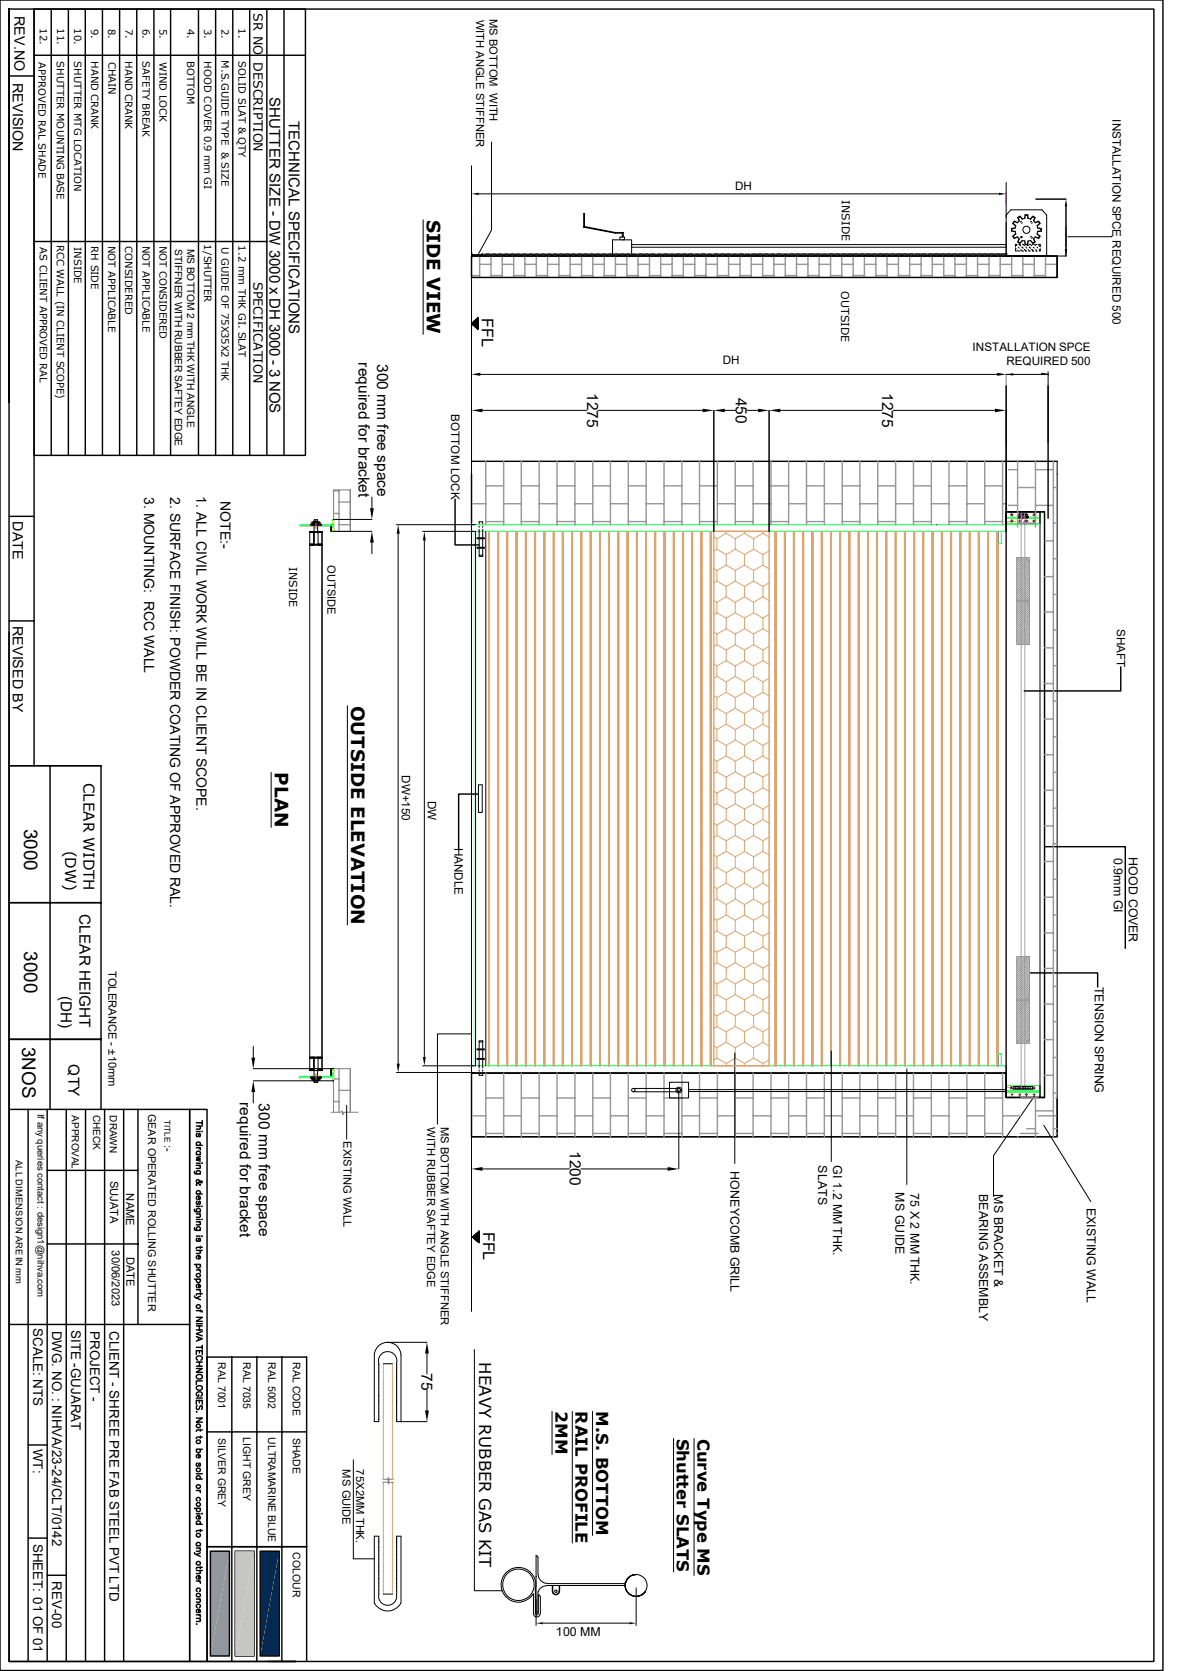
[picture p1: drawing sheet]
<svg xmlns="http://www.w3.org/2000/svg" width="210mm" height="297mm" viewBox="0 0 210 297" stroke-linecap="round" stroke-linejoin="round" font-family="sans-serif">
<defs><g id="words">
<g font-size="3.3">
<text x="75.9" y="39.1" transform="rotate(90 75.9 39.1)">SIDE VIEW</text>
<text x="62.4" y="125.4" transform="rotate(90 62.4 125.4)">OUTSIDE ELEVATION</text>
<text x="48.9" y="137.3" transform="rotate(90 48.9 137.3)">PLAN</text>
<text x="4.3" y="147.3" transform="rotate(90 4.3 147.3)">3000</text>
<text x="4.3" y="169.1" transform="rotate(90 4.3 169.1)">3000</text>
<text x="3.9" y="186.1" transform="rotate(90 3.9 186.1)">3NOS</text>
</g>
<g font-size="2.9">
<text x="85.6" y="56.6" transform="rotate(90 85.6 56.6)">FFL</text>
<text x="85.9" y="218.9" transform="rotate(90 85.9 218.9)">FFL</text>
<text x="85.1" y="242.1" transform="rotate(90 85.1 242.1)">HEAVY RUBBER GAS KIT</text>
<text x="98.7" y="250.9" transform="rotate(90 98.7 250.9)">2MM</text>
<text x="102.3" y="250.9" transform="rotate(90 102.3 250.9)">RAIL PROFILE</text>
<text x="105.9" y="250.9" transform="rotate(90 105.9 250.9)">M.S. BOTTOM</text>
<text x="120.3" y="255.7" transform="rotate(90 120.3 255.7)">Shutter SLATS</text>
<text x="124" y="255.7" transform="rotate(90 124 255.7)">Curve Type MS</text>
</g>
<g font-size="2.8">
<text x="63.7" y="64.4" transform="rotate(90 63.7 64.4)">required for bracket</text>
<text x="67" y="64.6" transform="rotate(90 67 64.6)">300 mm free space</text>
<text x="104.3" y="69.8" transform="rotate(90 104.3 69.8)">1275</text>
<text x="130.8" y="70.7" transform="rotate(90 130.8 70.7)">450</text>
<text x="156.8" y="69.8" transform="rotate(90 156.8 69.8)">1275</text>
<text x="42.6" y="195.9" transform="rotate(90 42.6 195.9)">required for bracket</text>
<text x="46" y="196.1" transform="rotate(90 46 196.1)">300 mm free space</text>
<text x="101.2" y="204.6" transform="rotate(90 101.2 204.6)">1200</text>
<text x="74.9" y="244.1" transform="rotate(90 74.9 244.1)">75</text>
</g>
<g font-size="2.7">
<text x="47.9" y="17.3" transform="rotate(90 47.9 17.3)">SHUTTER SIZE - DW 3000 x DH 3000 - 3 NOS</text>
<text x="51.3" y="21.5" transform="rotate(90 51.3 21.5)">TECHNICAL SPECIFICATIONS</text>
<text x="14.9" y="139.1" transform="rotate(90 14.9 139.1)">CLEAR WIDTH</text>
<text x="11.6" y="151.2" transform="rotate(90 11.6 151.2)">(DW)</text>
<text x="14.1" y="162.5" transform="rotate(90 14.1 162.5)">CLEAR HEIGHT</text>
<text x="10.8" y="176.9" transform="rotate(90 10.8 176.9)">(DH)</text>
<text x="12.2" y="189.2" transform="rotate(90 12.2 189.2)">QTY</text>
</g>
<g font-size="2.5">
<text x="2.6" y="2.8" transform="rotate(90 2.6 2.8)">REV.NO</text>
<text x="2.3" y="14.7" transform="rotate(90 2.3 14.7)">REVISION</text>
<text x="25.6" y="88.4" transform="rotate(90 25.6 88.4)">3. MOUNTING: RCC WALL</text>
<text x="30.2" y="88.3" transform="rotate(90 30.2 88.3)">2. SURFACE FINISH: POWDER COATING OF APPROVED RAL.</text>
<text x="34.9" y="88.2" transform="rotate(90 34.9 88.2)">1. ALL CIVIL WORK WILL BE IN CLIENT SCOPE.</text>
<text x="39.2" y="89.1" transform="rotate(90 39.2 89.1)">NOTE:-</text>
<text x="2.3" y="92.7" transform="rotate(90 2.3 92.7)">DATE</text>
<text x="2.3" y="111.3" transform="rotate(90 2.3 111.3)">REVISED BY</text>
</g>
<g font-size="2.4">
<text x="5.9" y="236.1" transform="rotate(90 5.9 236.1)">SCALE: NTS</text>
<text x="9.3" y="236.5" transform="rotate(90 9.3 236.5)">DWG. NO. : NIHVA/23-24/CLT/0142</text>
<text x="12.7" y="236.4" transform="rotate(90 12.7 236.4)">SITE -GUJARAT</text>
<text x="16" y="236.6" transform="rotate(90 16 236.6)">PROJECT -</text>
<text x="19.4" y="236.6" transform="rotate(90 19.4 236.6)">CLIENT - SHREE PRE FAB STEEL PVT LTD</text>
<text x="5.9" y="257.5" transform="rotate(90 5.9 257.5)">WT:</text>
<text x="5.9" y="274.4" transform="rotate(90 5.9 274.4)">SHEET: 01 OF 01</text>
<text x="9.3" y="281.1" transform="rotate(90 9.3 281.1)">REV-00</text>
</g>
<g font-size="2.2">
<text x="45" y="2.4" transform="rotate(90 45 2.4)">SR NO DESCRIPTION</text>
<text x="45" y="50.1" transform="rotate(90 45 50.1)">SPECIFICATION</text>
<text x="197.9" y="152.5" transform="rotate(90 197.9 152.5)">0.9mm GI</text>
<text x="200.6" y="152.4" transform="rotate(90 200.6 152.4)">HOOD COVER</text>
<text x="194.5" y="175.4" transform="rotate(90 194.5 175.4)">TENSION SPRING</text>
<text x="129.8" y="208.2" transform="rotate(90 129.8 208.2)">HONEYCOMB GRILL</text>
<text x="145.4" y="207.1" transform="rotate(90 145.4 207.1)">SLATS</text>
<text x="148" y="207.1" transform="rotate(90 148 207.1)">GI 1.2 MM THK.</text>
<text x="159.1" y="211.9" transform="rotate(90 159.1 211.9)">MS GUIDE</text>
<text x="161.8" y="212" transform="rotate(90 161.8 212)">75 X 2 MM THK.</text>
<text x="174" y="212.3" transform="rotate(90 174 212.3)">BEARING ASSEMBLY</text>
<text x="176.7" y="212.3" transform="rotate(90 176.7 212.3)">MS BRACKET &amp;</text>
<text x="193.1" y="214.6" transform="rotate(90 193.1 214.6)">EXISTING WALL</text>
<text x="98.8" y="290.7">100 MM</text>
</g>
<g font-size="2.1">
<text x="197.7" y="21.2" transform="rotate(90 197.7 21.2)">INSTALLATION SPCE REQUIRED 500</text>
<text x="130.6" y="33.7">DH</text>
<text x="128.4" y="64.8">DH</text>
<text x="172.8" y="62.4">INSTALLATION SPCE</text>
<text x="178.8" y="64.9">REQUIRED 500</text>
<text x="80.1" y="73.7" transform="rotate(90 80.1 73.7)">BOTTOM LOCK</text>
<text x="198.4" y="111.8" transform="rotate(90 198.4 111.8)">SHAFT</text>
<text x="71.4" y="137.8" transform="rotate(90 71.4 137.8)">DW+150</text>
<text x="76" y="142.4" transform="rotate(90 76 142.4)">DW</text>
<text x="80.7" y="150.7" transform="rotate(90 80.7 150.7)">HANDLE</text>
</g>
<g font-size="2">
<text x="84.6" y="3.5" transform="rotate(90 84.6 3.5)">WITH ANGLE STIFFNER</text>
<text x="87" y="3.3" transform="rotate(90 87 3.3)">MS BOTTOM WITH</text>
<text x="58.2" y="100.5" transform="rotate(90 58.2 100.5)">OUTSIDE</text>
<text x="19.3" y="172.6" transform="rotate(90 19.3 172.6)">TOLERANCE - ±10mm</text>
<text x="61" y="202.9" transform="rotate(90 61 202.9)">EXISTING WALL</text>
<text x="75.9" y="200.4" transform="rotate(90 75.9 200.4)">WITH RUBBER SAFTEY EDGE</text>
<text x="78.3" y="200.2" transform="rotate(90 78.3 200.2)">MS BOTTOM WITH ANGLE STIFFNER</text>
<text x="19.6" y="209.8" transform="rotate(90 19.6 209.8)">SUJATA</text>
<text x="22.4" y="212.1" transform="rotate(90 22.4 212.1)">NAME</text>
<text x="19.9" y="222.2" transform="rotate(90 19.9 222.2)">30/06/2023</text>
<text x="22.5" y="223.4" transform="rotate(90 22.5 223.4)">DATE</text>
<text x="60.9" y="261.2" transform="rotate(90 60.9 261.2)">MS GUIDE</text>
<text x="63.3" y="261.2" transform="rotate(90 63.3 261.2)">75X2MM THK.</text>
</g>
<g font-size="1.9">
<text x="149.6" y="35.6" transform="rotate(90 149.6 35.6)">INSIDE</text>
<text x="149.5" y="51.7" transform="rotate(90 149.5 51.7)">OUTSIDE</text>
<text x="51.4" y="100.8" transform="rotate(90 51.4 100.8)">INSIDE</text>
<text x="26.3" y="198" transform="rotate(90 26.3 198)">GEAR OPERATED ROLLING SHUTTER</text>
<text x="29.2" y="203.5" transform="rotate(90 29.2 203.5)">:-</text>
<text x="38.8" y="242.1" transform="rotate(90 38.8 242.1)">RAL 7001</text>
<text x="43.2" y="242.1" transform="rotate(90 43.2 242.1)">RAL 7035</text>
<text x="47.6" y="242.1" transform="rotate(90 47.6 242.1)">RAL 5002</text>
<text x="52" y="242.1" transform="rotate(90 52 242.1)">RAL CODE</text>
<text x="38.7" y="255.5" transform="rotate(90 38.7 255.5)">SILVER GREY</text>
<text x="43.2" y="255.5" transform="rotate(90 43.2 255.5)">LIGHT GREY</text>
<text x="47.6" y="255.5" transform="rotate(90 47.6 255.5)">ULTRAMARINE BLUE</text>
<text x="52" y="255.5" transform="rotate(90 52 255.5)">SHADE</text>
<text x="52" y="275.9" transform="rotate(90 52 275.9)">COLOUR</text>
</g>
<g font-size="1.8">
<text x="7.1" y="5" transform="rotate(90 7.1 5)">12.</text>
<text x="10.2" y="5" transform="rotate(90 10.2 5)">11.</text>
<text x="13.2" y="5" transform="rotate(90 13.2 5)">10.</text>
<text x="16.2" y="5.2" transform="rotate(90 16.2 5.2)">9.</text>
<text x="19.2" y="5.2" transform="rotate(90 19.2 5.2)">8.</text>
<text x="22.3" y="5.1" transform="rotate(90 22.3 5.1)">7.</text>
<text x="25.3" y="5.2" transform="rotate(90 25.3 5.2)">6.</text>
<text x="28.3" y="5.1" transform="rotate(90 28.3 5.1)">5.</text>
<text x="33.3" y="5.2" transform="rotate(90 33.3 5.2)">4.</text>
<text x="36.3" y="5.1" transform="rotate(90 36.3 5.1)">3.</text>
<text x="39.3" y="5.1" transform="rotate(90 39.3 5.1)">2.</text>
<text x="42.4" y="5" transform="rotate(90 42.4 5)">1.</text>
<text x="6.8" y="11" transform="rotate(90 6.8 11)">APPROVED RAL SHADE</text>
<text x="10.1" y="10.9" transform="rotate(90 10.1 10.9)">SHUTTER MOUNTING BASE</text>
<text x="13.2" y="10.9" transform="rotate(90 13.2 10.9)">SHUTTER MTG LOCATION</text>
<text x="16.2" y="10.9" transform="rotate(90 16.2 10.9)">HAND CRANK</text>
<text x="19.3" y="11" transform="rotate(90 19.3 11)">CHAIN</text>
<text x="22.3" y="10.9" transform="rotate(90 22.3 10.9)">HAND CRANK</text>
<text x="25.3" y="10.9" transform="rotate(90 25.3 10.9)">SAFETY BREAK</text>
<text x="28.4" y="11" transform="rotate(90 28.4 11)">WIND LOCK</text>
<text x="33.3" y="10.9" transform="rotate(90 33.3 10.9)">BOTTOM</text>
<text x="36.3" y="10.9" transform="rotate(90 36.3 10.9)">HOOD COVER 0.9 mm GI</text>
<text x="39.3" y="10.8" transform="rotate(90 39.3 10.8)">M.S.GUIDE TYPE &amp; SIZE</text>
<text x="42.4" y="10.9" transform="rotate(90 42.4 10.9)">SOLID SLAT &amp; QTY</text>
<text x="7.1" y="44" transform="rotate(90 7.1 44)">AS CLIENT APPROVED RAL</text>
<text x="10.1" y="43.5" transform="rotate(90 10.1 43.5)">RCC WALL (IN CLIENT SCOPE)</text>
<text x="13.2" y="43.9" transform="rotate(90 13.2 43.9)">INSIDE</text>
<text x="16.2" y="43.8" transform="rotate(90 16.2 43.8)">RH SIDE</text>
<text x="19.2" y="43.6" transform="rotate(90 19.2 43.6)">NOT APPLICABLE</text>
<text x="22.3" y="43.7" transform="rotate(90 22.3 43.7)">CONSIDERED</text>
<text x="25.3" y="43.6" transform="rotate(90 25.3 43.6)">NOT APPLICABLE</text>
<text x="28.4" y="43.6" transform="rotate(90 28.4 43.6)">NOT CONSIDERED</text>
<text x="31.1" y="44.2" transform="rotate(90 31.1 44.2)">STIFFNER WITH RUBBER SAFTEY EDGE</text>
<text x="33.3" y="44.2" transform="rotate(90 33.3 44.2)">MS BOTTOM 2 mm THK WITH ANGLE</text>
<text x="36.3" y="43.4" transform="rotate(90 36.3 43.4)">1/SHUTTER</text>
<text x="39.3" y="43.9" transform="rotate(90 39.3 43.9)">U GUIDE OF 75X35X2 THK</text>
<text x="42.4" y="43.6" transform="rotate(90 42.4 43.6)">1.2 mm THK GI. SLAT</text>
<text x="12.7" y="198.2" transform="rotate(90 12.7 198.2)">APPROVAL</text>
<text x="16.6" y="198.1" transform="rotate(90 16.6 198.1)">CHECK</text>
<text x="19.5" y="198.2" transform="rotate(90 19.5 198.2)">DRAWN</text>
</g>
<g font-size="1.7">
<text x="6.7" y="197.9" transform="rotate(90 6.7 197.9)">If any queries contact : design1@nihva.com</text>
<text x="2.8" y="206.2" transform="rotate(90 2.8 206.2)">ALL DIMENSION ARE IN mm</text>
</g>
<text font-size="1.4" x="29.2" y="199.1" transform="rotate(90 29.2 199.1)">TITLE</text>
</g></defs>
<path d="M86.8 94.4v95M87 94.4v95M88.4 94.4v95M88.6 94.4v95M160.5 93.3h.1" fill="none" stroke="#dda56e" stroke-width=".18"/>
<g fill="none" stroke="#0f0" stroke-width=".18">
<path d="M53.3 93.3h5.8v.2h-5.8zM59.1 92.3h.2v2.1h-.2zM59.1 92.4v.1M83.8 93.3h95v1.1h-95M178.8 91v2.1M53.3 191.3v.3M59.1 189.9h.2v2.2h-.2zM59.1 190.9v.3M83.8 189.4h95v1.2h-95zM178.8 193.7l.1 .3h5.8l.1-.3v.4h-6zM180.8 194v.1M180.9 194v.1"/>
<path d="M181.2 193.7h1.2M182.6 194v.1M182.8 194v.1"/>
</g>
<path d="M178.8 91v1.8h1.7M179.5 193.3h-.7v1.8" fill="none" stroke="#b88a5c" stroke-width=".18"/>
<path d="M181.2 92.8l-.1 .1M180.4 193.5h2.2M180.4 193.4h2.2" fill="none" stroke="#f0f" stroke-width=".18"/>
<path d="M181.9 92.8v.1" fill="none" stroke="#b85c8a" stroke-width=".18"/>
<path d="M83.8 93v97.3M84.2 94.4v94.9h-.4" fill="none" stroke="#0ff" stroke-width=".18"/>
<g fill="none" stroke="#000" stroke-width=".18">
<path d="M83.8 68.5v164.6M55 94.5v95.8zM55 96.8l.1 .1M55 94.5l.2 .2M55 94.6l.1 .1M55.1 96.7l.1 .2M55.1 96.7l.2 .2-.1-.2M55.1 94.5l.2 .2M55.2 96.9l-.2-.2 .2 .2M55.2 94.5l.2 .2M55.2 96.7l.2 .2M55.2 94.7l-.2-.2h2.2v95.8h-2.2"/>
<path d="M55.3 96.7l.1 .2M55.3 94.5l.2 .2M55.3 96.7l.2 .2M55.4 94.5l.1 .2M55.4 94.5l.2 .2M55.5 94.5l.2 .2M55.5 96.7l.2 .2M55.5 96.9v-.2l.1 .2M55.5 94.5l.3 .2M55.6 96.7l.2 .2M55.6 94.5l.2 .1M55.7 96.7l.1 .2"/>
<path d="M55.7 94.5l.1 .1M55.7 96.7l.1 .1M55.8 94.5v2.2M55.8 94.7v2.2M56.4 96.8l.1 .1M56.4 94.7v-2.3h-.6v4.5M56.4 96.7v.2M56.5 96.7l.2 .2M56.5 94.5v2.2M56.5 94.5l.1 .2M56.5 94.6l.1 .1M56.6 96.9l-.2-.2 .2 .2"/>
<path d="M56.6 94.5l.1 .2M56.6 96.7l.1 .2M56.6 96.7l.2 .2M56.6 94.5l.2 .2M56.7 96.7l.2 .2M56.7 94.5l.2 .2M56.8 94.5l.1 .2M56.8 96.7l.2 .2M56.8 94.5l.2 .2M56.9 96.7l.1 .2M56.9 94.5l.1 .2M56.9 96.7l.2 .2"/>
<path d="M56.9 94.5l.2 .2M57 94.5l.2 .2M57 96.7l.2 .2M57.1 94.5l.1 .2M57.1 96.7l.1 .2h-2.2M57.1 94.5l.1 .2h-2.2M57.1 96.7l.1 .1M57.2 94.5v.1M57.2 96.7v.1M57.2 94.6v-.1v95.8M57.2 96.7h-2.2M58.8 93.3h.5v1.1h-.5z"/>
<path d="M58.8 94.4h.1M58.8 93.6v.2M58.8 93.9v.1M58.8 94.1v.2M59 93.4h-.2v.2M59.1 93.4h.1v.2M59.2 93.6v.2M59.2 93.9v.1M59.2 94.1v.2M59.2 94.4h.1M59.3 92.3v2.1h-.2M70.4 93.3h14"/>
<path d="M70.7 94.9v94.2M75.1 94.4h9.2M75.4 96.1v91.8M83.8 85.8h.1M166.4 93.3h.1M184.8 93.1v102M48.2 137.3v9.8M61.7 125.4v39M55 190.1h.7M55 190h.7M56.6 190.1h.6M56.6 190h.6"/>
<path d="M58.8 189.9h.5v1.3h-.5zM58.8 189.9v.2M58.8 190.2v.1M58.8 190.4v.4M58.8 190.9v.1h.2M59.1 189.9h.2v2.2M59.2 190.9v.1h-.1M59.2 189.9v.2M59.2 190.2v.1M59.2 190.4v.4M70.4 190.6h14M75.1 189.4h9.2"/>
<path d="M83.8 183.8h-6.1v16M161.1 190v20.5M185.5 200l8.3 13.6"/>
</g>
<path d="M70.7 93.3l.3 1.6h-.5zM75.4 94.4l.2 1.7h-.5zM70.5 189.1h.5l-.3 1.5zM75.1 187.9h.5l-.2 1.5z" fill="#000"/>
<g fill="none" stroke="#989898" stroke-width=".25">
<path d="M59.3 87.2h.9M59.3 91.3h.9M60.2 87.1v7.3M60.2 89.2h2M60.2 93.3h2M62.2 87.1v7.3M62.2 87.2h.1M62.2 91.3h.1M59.3 191.8h.9M59.3 195.8h.9M60.2 189.9v7.8M60.2 193.8h2"/>
<path d="M60.9 197.8h.2M62.2 189.9v7.8M62.2 191.8h.1M62.2 195.8h.1"/>
</g>
<path d="M59.3 87.1v7.3h3v-7.3M58.8 197.7h1.8l.3-.3v.7l.3-.4h2.4M59.3 197.7v-7.8h3v7.8" fill="none" stroke="#808080" stroke-width=".18"/>
<path d="M56.1 92.8v1.1M59.1 94h.2M59.1 92.8h.2M59.1 191.6h.2M59.1 190.5h.2" fill="none" stroke="#f00" stroke-width=".18"/>
<path d="M55.8 93.3v.2M56.4 93.3v.2M59.1 94.1h.2M59.1 93.9h.2M59.1 92.8h.2M59.1 92.9h.2M59.1 191.7h.2M59.1 191.5h.2M59.1 190.4h.2M59.1 190.5h.2" fill="none" stroke="#ff0" stroke-width=".18"/>
<path d="M55.2 93.2h1.8v.1h-1.8zM55.4 93.2v.1M55.5 93.2v-.4h1.3v.4M55.5 93.2v.1M55.8 93.2v-.5h.7v.5M55.8 92.7v.6M56.1 92.7v.1M56.4 92.7v.6M56.7 93.2v.1M56.9 93.2v.1" fill="none" stroke="#000" stroke-width=".25"/>
<path d="M55.5 93.1v.3M56.1 92.5v1M56.8 93.1v.1M56.8 93.3v.1M56.8 93.2h.1" fill="none" stroke="#f00" stroke-width=".25"/>
<g fill="#0f0">
<path d="M182.5 194h1.1z"/>
<path d="M182.3 193.9h.1z"/>
<path d="M182.3 193.9l.1 .1z"/>
<path d="M181.8 193.9h.5z"/>
</g>
<path d="M181.1 193.4v.1h1.3v-.1M181.2 193.3l-.1 .1h1.3v-.1M181.8 193.5h1.2l.1 .2h-1.3h1.6l-1.6 .1M183.4 193.8h.2v.2l-1.8-.1 1.8 .1" fill="none" stroke="#0f0" stroke-width=".18"/>
<g fill="#0f0">
<path d="M181.2 193.9h.6z"/>
<path d="M181.1 193.9h.1z"/>
<path d="M181.1 194l.1-.1z"/>
<path d="M180 194h1.1z"/>
</g>
<g fill="none" stroke="#0f0" stroke-width=".18">
<path d="M177.3 94.4v2.2h.6v-2.2M53.3 191.5h5.8M53.3 191.3h5.8M177.3 189.4v-2.1h.6v2.1M178.8 193h6v2.1h-6zM178.8 194.1h6M178.8 193.9h6M179.7 194.5h.2v.1l-.1 .1zM179.7 193.3h.2v.2h-.1zM180.1 193.8h-.1v.2l1.8-.1-1.8 .1M181.1 194.5h.2v.1l-.1 .1zM181.1 194h1.3"/>
<path d="M181.8 193.5h-1.2l-.2 .2h1.4h-1.7l1.7 .1M182.2 194.5h.3v.1l-.1 .1zM183.6 194.5h.3v.1l-.1 .1zM183.6 193.3h.3v.2h-.1z"/>
</g>
<g fill="none" stroke="#f00" stroke-width=".18">
<path d="M56.1 190.8v1.1M179.5 194.6h.5M179.5 193.4h.5M179.8 193.2v.5M179.8 194.3v.6M180.9 194.6h.5M181.2 194.3v.6M182.1 194.6h.5M182.4 194.3v.6M183.5 194.6h.5M183.5 193.4h.5M183.8 193.2v.5"/>
<path d="M183.8 194.3v.6"/>
</g>
<path d="M178.8 91h6v2.1h-6zM178.8 92.1h6M178.8 92h6M179.7 92.5h.2v.2l-.1 .1zM179.7 91.4h.2v.1l-.1 .1zM181.1 92.5h.2v.2l-.1 .1zM181.1 91.4h.2v.1l-.1 .1zM182.2 92.5h.3v.2l-.1 .1zM182.2 91.4h.3v.1l-.1 .1zM183.6 92.5h.3v.2l-.1 .1zM183.6 91.4h.3v.1l-.1 .1z" fill="none" stroke="#0f0" stroke-width=".25"/>
<g fill="none" stroke="#f00" stroke-width=".25">
<path d="M179.5 92.6h.5M179.5 91.5h.5M179.8 91.2v.5M179.8 92.4v.5M180.9 92.6h.5M180.9 91.5h.5M181.1 91.8v.1M181.1 91.9v.1M181.1 91.9h.1M181.2 91.2v.5M181.2 92.4v.5M181.8 91.1v1.1"/>
<path d="M182.1 92.6h.5M182.1 91.5h.5M182.4 91.2v.5M182.4 92.4v.5M182.5 91.7v.3M183.5 92.6h.5M183.5 91.5h.5M183.8 91.2v.5M183.8 92.4v.5M55.5 191.4v.2M56.1 191.3v.7M56.1 192.1v.2"/>
<path d="M56.8 191.4l.1 .2M56.8 191.6v.1"/>
</g>
<g fill="none" stroke="#000" stroke-width=".25">
<path d="M0 0h206.6v296.9h-206.6zM1.6 1.6h203.4v293.7h-203.4zM180 39.7l.5 .4M180.2 39.4l-.2 .3M180.2 39.3l.6 .3M180.8 38.7l.3 .5M181.2 38.5l-.3 .2M181.2 38.4l.5 .5M182.2 38.2h.4M182.2 38.2l-.1 .6M182.6 38.2l.1 .6M183.5 38.5l.4 .2"/>
<path d="M183.5 38.4l-.4 .5M183.9 38.7l-.3 .5M184.1 35.4h5.3M184.5 39.4l.2 .3M184.5 39.3l-.6 .3M184.8 39.7l-.5 .4M189.4 36.7v8.8M83.8 45.5h104v3.8h-104zM180 42l.2 .3 .6-.2M180.4 40.5l-.7 .1v.5h.7M180.5 41.6l-.5 .4M181.1 42.4l-.3 .6"/>
<path d="M181.7 42.8l-.5 .4-.3-.2M182.1 42.8l.1 .7h.4l.1-.7M183.1 42.8l.4 .4 .4-.2M183.6 42.4l.3 .6M184.3 41.6l.5 .4M184.4 40.5l.6 .1v.5h-.6M184.7 42l-.2 .3-.6-.2M80.9 88.7v8.2h4.2M83.8 82h104M83.8 84.2v8.8M178.8 93v-2h6.8v104.1h-6.8v-4.3M180.8 91.8h1.9v.2h-1.9z"/>
<path d="M181 91.8v.2M181.1 91.8v-.3h1.4v.3M181.2 91.8v.2M181.4 91.8v-.4h.8v.4M181.4 91.4v.6M181.8 91.4v.1M182.1 91.4v.6M182.3 91.8v.2M182.5 91.8v.2M1.6 112.4v182.9h35.2v-98.1h-3.1v98.1v-98.1h-32.1M199.1 118.5v4.3h-17.1M1.6 136.1h16.3v61.1"/>
<path d="M8.9 136.1v61.1M85 141.1h-3.5v9.7M185.6 150.5h14.3v18.1M1.6 160.4h16.3M182.9 172.9h12.1v2.5M1.6 184.7h16.3M5 197.2v98.1M8.4 197.2v98.1M11.8 197.2v98.1M15.2 197.2v98.1M18.6 197.2v98.1M22 197.2v98.1"/>
<path d="M24.5 197.2v38.2M34.9 199.6h1M35.9 199.2v.7M55.2 191.5h1.8v.1h-1.8zM55.4 191.5v.1M55.5 191.6v.3h1.3v-.3M55.5 191.5v.1M55.8 191.6v.5h.7v-.5M55.8 191.5v.6M56.1 191.9v.2M56.4 191.5v.6M56.7 191.5v.1"/>
<path d="M56.9 191.5v.1M185.6 195.1h-6.8v-4.3h-95v11.3h104v-7M8.4 208h16.1M34.6 208.2v.4l1 .1M34.6 214.9v.4l1 .1M34.6 218.2l-.1 .3 .3 .2h.8M34.9 200.2h1M34.9 201.1h.7M34.9 203.6h1M34.9 204h.7M34.9 205.2h.7M34.9 206.8h.7"/>
<path d="M34.9 207.1h.7M34.9 212.2h1M34.9 214.4h.7M34.9 215.8h.7M34.9 216.7h.7M34.9 217.2h.7M34.9 219.7h.7M35 210.7l-.1-.1v-.2l.5-.3 .3-.2 .2 .2-.2 .1-.4-.5-.4 .1a.78 .78 0 0 0 .7 .8l-.1 .1M35.1 201.5l-.2 .2 .2 .4 .3-.6h.2v.3l-.2 .3M35.1 203.6a.33 .33 0 0 1-.1-.5 .33 .33 0 0 1 .5 0 .33 .33 0 0 1-.1 .5M35.1 205.2a.35 .35 0 0 1-.1-.5 .35 .35 0 0 1 .5 0 .35 .35 0 0 1-.1 .5M35.1 208.7a.33 .33 0 0 1-.1-.5 .33 .33 0 0 1 .5 0 .33 .33 0 0 1-.1 .5"/>
<path d="M35.1 212.2a.33 .33 0 0 1-.1-.5 .33 .33 0 0 1 .5 0 .33 .33 0 0 1-.1 .5M35.1 213.5l-.2 .2 .2 .4 .3-.6 .2 .1v.3l-.2 .2M35.1 215.4a.35 .35 0 0 1-.1-.5 .35 .35 0 0 1 .5 0 .35 .35 0 0 1-.1 .5M35.1 218.7a.35 .35 0 0 1-.1-.5 .35 .35 0 0 1 .5 0 .35 .35 0 0 1-.1 .5M35.3 204l.3 .1v.3M35.3 212.6v.6a.32 .32 0 0 0 .3-.5 .32 .32 0 0 0-.5-.1l-.2 .3 .2 .3M35.4 200.2l.2 .2v.3h-.7M35.4 207.1l.2 .3v.2l-.7 .1M35.4 215.8l.2 .2v.3l-.7 .1M35.4 217.2l.2 .2v.3h-.7M35.6 205.6l-.7 .2 .7 .2-.7 .2 .7 .2M35.9 201.1h.1"/>
<path d="M35.9 206.7v.1zM35.9 214.4h.1M35.9 216.7h.1M35.9 219.7v.1zM1.6 235.4h32.1M8.4 221.1h16.1M34.5 230.3l.4 .4M34.5 224.7h1.1M34.5 227.4h1.1M34.9 233h.9l.1 .2M34.9 234.1h1l-1 .8h1M34.9 237.6l1 .4-1 .4"/>
<path d="M34.9 222.2h1M34.9 225.7h.7M34.9 229.2h.7M34.9 239.5h1M34.9 235.3h1M34.9 235.7h1M34.9 236.4h1M35.1 220.1l-.2 .2v.3h.2l.2-.1v-.4h.3v.5h-.2M35.1 224.7a.35 .35 0 0 0-.1 .6 .35 .35 0 0 0 .5 0 .35 .35 0 0 0-.1-.6M35.1 227.4a.33 .33 0 0 0-.1 .5 .33 .33 0 0 0 .5 0 .33 .33 0 0 0-.1-.5M35.3 237.7v.5M35.3 225.7l.3 .2v.2"/>
<path d="M35.3 229.2l.3 .2v.3M35.3 223.1v.7a.35 .35 0 0 0 .2-.6 .35 .35 0 0 0-.6 .2l.2 .4M35.3 228.3l.1 .6a.34 .34 0 0 0 .1-.5 .34 .34 0 0 0-.5 0 .34 .34 0 0 0 .1 .5M35.4 222.2l.2 .2v.4h-.7M35.4 235.7v.7M35.6 230.4l-.7 .3 .7 .3M35.6 221.5v.4M35.6 229.8v.3M35.6 232.8v.4M35.9 221.7h-.8h-.2v.3M35.9 230h-.8h-.2v.2M35.9 236.6l-1 .5 1 .3"/>
<path d="M35.9 239.1v.7M5 256.8h3.4M34.9 251h.1zM34.9 240.7v-.6h1v.6M34.9 243.2h1l-1 .7h1M34.9 249.6v-.7h1v.7M34.9 252.1h1l-1 .7h1M34.9 242.1h1M34.9 242.8h1M34.9 248.5h1M34.9 257.6h1M34.9 244.5a.51 .51 0 0 1 .7-.2 .51 .51 0 0 1 .2 .7 .54 .54 0 0 1-.6 .1 .54 .54 0 0 1-.3-.6z"/>
<path d="M34.9 246.5a.51 .51 0 0 1 .7-.2 .51 .51 0 0 1 .2 .7 .52 .52 0 0 1-.6 .1 .52 .52 0 0 1-.3-.6zM35.1 257.6a.33 .33 0 0 0-.1 .5 .33 .33 0 0 0 .5 0 .33 .33 0 0 0-.1-.5M35.1 249.9l-.2 .2v.3l.4 .1 .3-.6h.2l.1 .2-.1 .4M35.1 241.8a.39 .39 0 0 1-.2-.5 .39 .39 0 0 1 .4-.3 .45 .45 0 0 1 .6 .2 .45 .45 0 0 1-.1 .5l-.1 .1M35.3 258.5v.6a.35 .35 0 0 0 .2-.6 .35 .35 0 0 0-.6 .2l.2 .4M35.3 247.9v.3a.39 .39 0 0 1-.4-.4 .39 .39 0 0 1 .4-.4 .45 .45 0 0 1 .6 .1 .45 .45 0 0 1-.1 .6l-.1 .1M35.4 240.1v.4M35.4 242.1v.7M35.4 248.9v.4M35.6 254v.4M35.6 255.3v.4M35.9 245.4h-1v.7"/>
<path d="M35.9 254.2h-.8h-.2v.2M35.9 255.4h-.8l-.2 .1v.2M36.8 254.5h17.7M41.2 241.2v54.1M45.6 241.2v54.1M50.1 241.2v54.1M5 273.4h3.4M8.4 280h3.4M34.5 276l.1 .1 .3 .2M34.5 268.1h1.1M34.9 262h1M34.9 262.9h1"/>
<path d="M34.9 264.9h.7M34.9 269.1h.7M34.9 270.9h1M34.9 274.7h.7M34.9 275.2h.7M34.9 279.1h1M35.1 260.1l-.2 .2v.3h.2l.2-.1v-.4h.3v.3l-.2 .2M35.1 262.9a.33 .33 0 0 1-.1-.5 .33 .33 0 0 1 .5 0 .33 .33 0 0 1-.1 .5M35.1 266.8a.35 .35 0 0 1-.1-.5 .35 .35 0 0 1 .5 0 .35 .35 0 0 1-.1 .5M35.1 268.1a.33 .33 0 0 0-.1 .5 .33 .33 0 0 0 .5 0 .33 .33 0 0 0-.1-.5M35.1 270.9a.33 .33 0 0 1-.1-.5 .33 .33 0 0 1 .5 0 .33 .33 0 0 1-.1 .5M35.1 274.7a.33 .33 0 0 1-.1-.4 .33 .33 0 0 1 .5 0 .33 .33 0 0 1-.1 .4"/>
<path d="M35.3 264.9l.3 .1v.3M35.3 269.4v.6h.2a.34 .34 0 0 0 0-.5 .34 .34 0 0 0-.5 0 .34 .34 0 0 0 .1 .5M35.4 275.2l.2 .2v.3h-.7M35.4 279.1l.2 .3v.3h-.7M35.6 276l-.7 .3 .7 .3M35.6 271.9v.3M35.6 278.4v.4M35.9 269v.1zM35.9 272h-.8l-.2 .1v.2M35.9 278.6h-.8h-.2v.2M36.8 274.9h17.7M41.8 275.7h3.4v18.6h-3.4z"/>
<path d="M34.9 281h.7M34.9 284.2h.7M34.9 287h.7M34.9 287.7h.7M34.9 288.6l.1 .1zM35.1 282.9a.33 .33 0 0 1-.1-.5 .33 .33 0 0 1 .5 0 .33 .33 0 0 1-.1 .5M35.1 285.8a.35 .35 0 0 1-.1-.6 .35 .35 0 0 1 .5 0 .35 .35 0 0 1-.1 .6M35.3 281l.3 .2v.2M35.3 287l.3 .1v.3M35.3 280.1v.6a.32 .32 0 0 0 .3-.5 .32 .32 0 0 0-.5-.1l-.2 .2 .2 .4M35.3 286v.6a.32 .32 0 0 0 .3-.4 .32 .32 0 0 0-.5-.1l-.2 .2 .2 .3M35.4 284.2l.2 .3v.2l-.7 .1"/>
<path d="M35.4 287.7l.2 .2v.3h-.7M54.5 295.3v-54.1h-17.7v54.1h15.8h-4.9"/>
<circle cx="35.3" cy="232.2" r=".35"/>
<circle cx="35.3" cy="226.7" r=".35"/>
<circle cx="35.3" cy="253.4" r=".35"/>
<circle cx="35.3" cy="256.3" r=".35"/>
<circle cx="35.3" cy="261.3" r=".35"/>
<circle cx="35.3" cy="272.9" r=".35"/>
<circle cx="35.3" cy="267.4" r=".35"/>
<circle cx="35.3" cy="277.9" r=".35"/>
<circle cx="35.3" cy="264.2" r=".35"/>
<circle cx="35.3" cy="283.5" r=".35"/>
</g>
<path d="M178.8 34.2v2.2M181.4 92.8v-1.6h.7v102.2M181.4 91.2v102.2" fill="none" stroke="#f0f" stroke-width=".18"/>
<g fill="none" stroke="#000" stroke-width=".18">
<path d="M75.2 39.1v20.3M83.8 29.5v39M85 34.5h92.5M87.3 25.2v15.7l-2.4 4.4M178.8 39.5v6h6M178.8 32.4v13h7.2v-7.2l-.9-.9h-5.5l-.8 .9M181.1 39.2l-.3 .4M181.5 39.4l-.2 .1M181.7 39.6l-.2 .1M182.1 38.8l-.4 .1M182.7 38.8l.4 .1M183.3 39.4l-.2 .1"/>
<path d="M183.4 39.6l-.1 .1M183.6 39.2l.3 .4M83.8 45.3h1.5M83.8 45.4h1.5M83.8 57.5l1.1 .3zM83.8 44.8v.5h.4M83.8 57.5l1.1 .3M83.8 45.5h105.6M83.8 57.4l1.1 .3M83.8 57.5l1.1 .4-1-.3M83.8 45.4v.4M83.9 57.4l1 .3z"/>
<path d="M83.9 57.4l1 .3-1-.3 1 .3M83.9 57.3l1 .3M83.9 57.7l1 .3-1-.4 1 .3M84 57.7l.9 .3zM84 57.7l.9 .3M84 57.3l.9 .2zM84.1 57.8l.8 .2-.8-.2M84.1 57.2l.8 .2-.8-.2M84.2 57.2l.7 .2zM84.2 57.9l.7 .2zM84.2 57.1l.7 .3M84.2 57.8l.7 .2"/>
<path d="M84.2 57.9l.7 .2M84.2 57.1l.7 .2M84.2 57.1l.7 .2zM84.3 57l.6 .2M84.3 57.1l.6 .1-.7-.1 .7 .2-.7-.2M84.3 57l.6 .1zM84.3 57l.6 .2zM84.3 58l.6 .2-.7-.2 .7 .1M84.3 58l.6 .2-.5-.2M84.4 57l.5 .1zM84.4 56.9l.5 .2M84.4 58.1l.5 .1"/>
<path d="M84.5 58.1l.4 .2-.4-.2M84.5 56.9l.4 .1zM84.5 58.2l.4 .1zM84.5 58.2l.4 .1M84.6 56.8l.3 .1zM84.6 56.8l.3 .1M84.6 56.8l.3 .1h-.4h.4M84.6 58.3h.3M84.7 56.7l.2 .1zM84.7 58.3l.2 .1M84.7 58.3l.2 .1zM84.7 56.6l.2 .1"/>
<path d="M84.7 56.7h.2M84.8 56.6h.1zM84.8 56.6l.1 .1zM84.8 58.4l.1 .1-.1-.1M84.8 56.6h.1M84.8 58.4l.1 .1M84.9 56.5h.1M84.9 56.5v.1M84.9 58.5h.1M84.9 56.8l-.3-.1 .3 .1M84.9 57l-.4-.1 .4 .1M84.9 57.4l-.9-.1 .9 .2"/>
<path d="M84.9 57.5l-.9-.2 .9 .3M85 56.5l-1.2 1 1.1 1M85.6 45.2l-.3 .1M85.6 45.4v.1M85.6 45.2l.2 .1-.2 .1M86.1 45.4a.72 .72 0 0 1 1.1 0 .72 .72 0 0 1 1.1 0 .72 .72 0 0 1 1.2 0M89.4 45.4a.72 .72 0 0 1 1.1 0 .72 .72 0 0 1 1.1 0M91.6 45.4a.72 .72 0 0 1 1.1 0 .72 .72 0 0 1 1.1 0 .72 .72 0 0 1 1.1 0M94.8 45.4a.72 .72 0 0 1 1.1 0 .72 .72 0 0 1 1.1 0 .72 .72 0 0 1 1.1 0M98.1 45.4a.72 .72 0 0 1 1.1 0 .72 .72 0 0 1 1.1 0M100.2 45.4a.72 .72 0 0 1 1.1 0 .72 .72 0 0 1 1.1 0 .72 .72 0 0 1 1.1 0M103.5 45.4a.72 .72 0 0 1 1.1 0 .72 .72 0 0 1 1.1 0 .72 .72 0 0 1 1.1 0"/>
<path d="M106.8 45.4a.72 .72 0 0 1 1.1 0 .72 .72 0 0 1 1.1 0 .72 .72 0 0 1 1.1 0M110 45.4a.72 .72 0 0 1 1.1 0M111 45.4a.72 .72 0 0 1 1.1 0M112.1 45.4a.72 .72 0 0 1 1.1 0M113.3 45.4a.72 .72 0 0 1 1.1 0M114.3 45.4a.72 .72 0 0 1 1.1 0 .72 .72 0 0 1 1.1 0M116.6 45.4a.72 .72 0 0 1 1.1 0M117.7 45.4a.72 .72 0 0 1 1.1 0M118.9 45.4a.72 .72 0 0 1 1.1 0M120 45.4a.72 .72 0 0 1 1.1 0 .72 .72 0 0 1 1.1 0 .72 .72 0 0 1 1.1 0M123.3 45.4a.72 .72 0 0 1 1.1 0M124.4 45.4a.72 .72 0 0 1 1.1 0"/>
<path d="M125.6 45.4a.72 .72 0 0 1 1.1 0M126.7 45.4a.72 .72 0 0 1 1.1 0 .72 .72 0 0 1 1.1 0M128.9 45.4a.72 .72 0 0 1 1.1 0M130 45.4a.72 .72 0 0 1 1.1 0M131.1 45.4a.72 .72 0 0 1 1.1 0M132.3 45.4a.72 .72 0 0 1 1.1 0M133.4 45.4a.72 .72 0 0 1 1.1 0M134.5 45.4a.72 .72 0 0 1 1.1 0 .72 .72 0 0 1 1.1 0M136.7 45.4a.72 .72 0 0 1 1.1 0M137.9 45.4a.72 .72 0 0 1 1.1 0M139 45.4a.72 .72 0 0 1 1.1 0M140.1 45.4a.72 .72 0 0 1 1.1 0 .72 .72 0 0 1 1.1 0 .72 .72 0 0 1 1.1 0"/>
<path d="M144.1 45.2h-.4l-.3 .2M144.2 45.1l.7 .3M144.8 45.4a.72 .72 0 0 1 1.1 0M146 45.4a.72 .72 0 0 1 1.1 0M147.1 45.4a.72 .72 0 0 1 1.1 0 .72 .72 0 0 1 1.1 0M149.4 45.4a.72 .72 0 0 1 1.1 0 .72 .72 0 0 1 1.1 0M151.6 45.4a.72 .72 0 0 1 1.1 0 .72 .72 0 0 1 1.1 0 .72 .72 0 0 1 1.1 0M154.8 45.4a.72 .72 0 0 1 1.1 0 .72 .72 0 0 1 1.1 0M157 45.4a.72 .72 0 0 1 1.1 0 .72 .72 0 0 1 1.1 0 .72 .72 0 0 1 1.1 0M160.2 45.4a.72 .72 0 0 1 1.1 0 .72 .72 0 0 1 1.1 0M162.5 45.4a.68 .68 0 0 1 1.1 0 .72 .72 0 0 1 1.1 0M164.8 45.4a.72 .72 0 0 1 1.1 0"/>
<path d="M165.8 45.4a.72 .72 0 0 1 1.1 0 .72 .72 0 0 1 1.1 0 .72 .72 0 0 1 1.1 0M169.1 45.4a.72 .72 0 0 1 1.1 0 .72 .72 0 0 1 1.1 0 .72 .72 0 0 1 1.1 0M172.3 45.4a.72 .72 0 0 1 1.1 0 .72 .72 0 0 1 1.1 0M174.5 45.4a.72 .72 0 0 1 1.1 0 .72 .72 0 0 1 1.1 0 .72 .72 0 0 1 1.1 0M177.8 45.4a.72 .72 0 0 1 1.1 0M179 45.1l-93.3 .1M179 45.4h7.4M180.4 41.1l.1 .5M180.4 44.2v.4h.3M180.4 44.1l.2 .1M180.5 40.1l-.1 .4M180.5 43.4l.2 .3"/>
<path d="M180.7 43.4h-.3v.5M180.8 42.1l.3 .3M180.8 44.5l.1 .1M180.9 43.9l.2 .2M181 43.4h.3M181 44.6h.3M181.1 43.4l.3 .3M181.4 42.1h.2v.1l-.1 .1zM181.4 44.4l.3 .2h.2M181.6 43.9l.2 .2M181.7 43.4h.2M181.7 42.8h.4"/>
<path d="M181.8 43.4l.2 .3M182 44.3l.3 .3M182.2 43.4h.3M182.2 44.6h.3M182.3 43.9l.2 .2M182.5 43.4l.2 .3M182.5 43.4l.2 .2M182.7 44.4l.2 .2M182.8 43.4h.2M182.8 44.6h.2M182.9 43.9l.2 .2M183.1 42.8h-.4"/>
<path d="M183.1 43.4l.2 .3M183.3 42l-.2 .1M183.3 44.3l.3 .3M183.4 42.2l-.1 .1M183.4 43.4h.2M183.4 44.6h.2M183.6 43.9l.2 .2M183.8 43.4l.2 .2M183.9 42.1l-.3 .3M184 43.4h.2M184 44.4l.2 .2h-.2M184.2 43.9l.2 .2"/>
<path d="M184.3 40.1l.1 .4M184.4 41.1l-.1 .5M184.6 43.4h.2v.5l-.4-.5M184.7 44.3l.1 .2M184.8 44.2v.4h-.2M187.8 45.5v3.8h-104M189.4 40.3v3.6M197.6 42v.1h-7.8M59.3 94.4h6.8M59.3 92.3h6.8M66.1 88.3v2M66.1 96.4v2"/>
<path d="M83.8 84.2v9.1M84.5 94.4v95M84.8 95.6h1.3v.2h-1.3zM84.8 97.3h1.3v.2h-1.3zM85.1 97.5v1.4h.7v-1.4M85.1 98.7h.7v.2M85.1 93.1v-.3h.7v.3M85.1 93.5v.2M85.1 94.1v1.5M85.1 95.8v1.5M85.8 93.5v.2M85.8 94.1v1.5"/>
<path d="M85.8 95.8v1.5M86.3 94.4v95M178.8 91h6.8v104.1h-6.8zM178.8 84.2h.1M184.8 93.1v-2.1h-6v104.1h6v-2.1M187.8 82v120.1h-104M187.8 84.2h.1M85 139.5h.7v4.9h-.7zM45 189.9h14.3M45 192.1h14.3M45 186v2M45 194.1v1.9"/>
<path d="M55 187.9h2.2M55 187.9l.2 .2M55 188l.1 .1M55 190.1l.2 .2M55 190.2l.2 .1M55 190.2v.1M55.1 190.1l.2 .2M55.1 187.9l.2 .2M55.2 190.1l.1 .2M55.2 187.9l.2 .2M55.2 188.1l-.1-.2 .1 .2M55.2 190.1l.2 .2"/>
<path d="M55.2 187.9l.3 .2M55.2 190.1l.3 .2M55.3 187.9l.2 .2M55.3 190.1l.2 .2M55.4 187.9l.2 .2M55.4 190.1l.2 .2M55.5 187.9l.1 .2M55.5 190.1l.1 .2M55.5 187.9l.2 .2M55.5 190.1l.2 .2M55.6 187.9l.2 .2M55.6 190.1l.2 .1"/>
<path d="M55.7 187.9l.1 .1M55.7 190.1l.1 .1M55.8 187.9v.1M55.8 188v4.4h.6v-2.3M55.8 188.1v2.2l-.2-.2M55.8 187.9v2.2M55.8 187.9v.2M56.4 188l.1 2.3M56.4 188l.1 .1M56.5 187.9l.1 .2M56.5 187.9l.2 .2M56.5 190.1l.2 .2"/>
<path d="M56.5 190.2l.1 .1M56.6 187.9l.2 .2M56.6 188.1l-.2-.2v.2M56.6 190.1l.2 .2M56.6 187.9l.3 .2M56.6 190.1l.3 .2M56.7 187.9l.2 .2M56.7 190.1l.2 .2M56.8 187.9l.2 .2M56.8 190.1l.2 .2M56.9 187.9l.1 .2M56.9 190.1l.1 .2"/>
<path d="M56.9 187.9l.2 .2M56.9 190.1l.2 .2M57 190.1l.1 .2M57 187.9l.2 .2M57 190.1l.2 .2M57.1 187.9l.1 .2-2.2-.1M57.1 190.1l.1 .1M57.1 187.9l.1 .1M57.2 190.1h.1M61.6 196.5v6M83.8 190.8h95M84.8 188.1h1.3v.2h-1.3z"/>
<path d="M84.8 186.4h1.3v.2h-1.3zM85.1 186.4v-1.4h.7v1.4M85.1 190.8v.3h.7v-.3M85.1 186.6v1.5M85.1 188.3v1.5M85.1 190.2v.2M85.8 185v.2h-.7M85.8 186.6v1.5M85.8 188.3v1.5M85.8 190.2v.2M147.7 186.8v19.7M179.6 193.1v.4"/>
<path d="M180.5 193.1v.4M180.9 193.1v.4M181.3 193.1v.4M181.8 193.5h1.7M181.8 193.1v.4M182.2 193.1v.4M182.7 193.1v.4M183.1 193.1v.4M183.5 193.1h-3.5l.2 .2-.2 .2h1.8M183.6 193.1l-.2 .2 .2 .2M183.8 194.9l-7.3 10.5v7.3M83.9 219.9l1.2-1.1v2.1z"/>
<path d="M83.9 219.9l1.2 .3M84 219.8l1.1 .4-1.1-.3M84 219.9l1.1 .4-1.1-.3M84 219.8l1.1 .3zM84.1 219.8l1 .3zM84.1 220l1 .3M84.1 219.7l1 .3M84.1 219.8l1 .2M84.2 219.7l.9 .3zM84.2 219.6l.9 .3zM84.3 219.6l.8 .2zM84.3 219.6l.8 .2"/>
<path d="M84.4 219.5l.7 .3M84.5 219.4l.6 .2-.6-.1M84.5 219.4l.6 .1M84.5 219.4l.6 .2M84.5 219.4l.6 .1zM84.6 219.3l.5 .1M84.6 219.3l.5 .2M84.7 219.2l.4 .1zM84.8 219.2l.3 .1zM84.8 219.2h.3M84.8 219.2l.3 .1M84.8 219.1l.3 .1z"/>
<path d="M84.8 219.2h.3zM84.9 219l.2 .1M84.9 219.1l.2 .1M85 219h.1zM85 218.9l.1 .1M85 218.9h.1zM85 218.9h.1M85.1 218.8v.1M85.1 219h-.2l.2 .1M85.1 219.3l-.4-.1 .4 .2M85.1 219.6l-.7-.1 .7 .2M85.1 219.9l-.9-.2 .9 .2"/>
<path d="M85.1 218.8h.1M84.1 220l1 .3zM84.2 220.1l.9 .2-.9-.2M84.2 220.1l.9 .3-.8-.2M84.4 220.3l.7 .1M84.4 220.3l.7 .2-.6-.2M84.5 220.3l.6 .2zM84.5 220.4l.6 .1M84.5 220.4l.6 .2M84.6 220.4l.5 .2-.5-.1M84.7 220.5l.4 .1zM84.7 220.5l.4 .1"/>
<path d="M84.8 220.6l.3 .1zM84.8 220.6h.3M84.8 220.6l.3 .1M84.8 220.7l.3 .1-.2-.1M84.9 220.7l.2 .1M85 220.8h.1h-.1M85.1 220.1l-1.1-.3 1.1 .3M85.1 220.8l-.1 .1M85.1 220.9h.1M42.4 274.9h7.6z"/>
<circle cx="182.4" cy="40.8" r=".64"/>
</g>
<path d="M187.8 45.5v3.8M59.3 87.1h3" fill="none" stroke="#808080" stroke-width=".18"/>
<path d="M83.8 34.5l1.2-.3v.5zM177.5 34.2l1.3 .3-1.3 .2zM189.4 35.4l.2 1.3h-.4zM189.2 44.2h.4l-.2 1.3zM189.4 42.1l.4-.1v.2zM66.1 94.4l.3 2h-.7zM65.7 90.3h.7l-.3 2zM44.7 188h.6l-.3 1.9zM45 192.1l.3 2h-.6z" fill="#000"/>
<path d="M55.8 191.3v.2M56.4 191.3v.2" fill="none" stroke="#ff0" stroke-width=".18"/>
<g fill="none" stroke="#989898" stroke-width=".25">
<path d="M83.8 49h1.4M85.2 45.5v3.8M85.2 47h2M87.2 45.5v3.8M87.2 49h2M89.2 45.5v3.8M89.2 47h2.1M91.3 45.5v3.8M91.3 49h2M93.3 45.5v3.8M93.3 47h2M95.3 45.5v3.8"/>
<path d="M95.3 49h2M97.3 45.5v3.8M97.3 47h2M99.3 45.5v3.8M99.3 49h2M101.3 45.5v3.8M101.3 47h2M103.3 45.5v3.8M103.3 49h2M105.3 45.5v3.8M105.3 47h2.1M107.4 45.5v3.8"/>
<path d="M107.4 49h1.9M109.3 45.5v3.8M109.3 47h2.1M111.4 45.5v3.8M111.4 49h2M113.4 45.5v3.8M113.4 47h2M115.4 45.5v3.8M115.4 49h2M117.4 45.5v3.8M117.4 47h2M119.4 45.5v3.8"/>
<path d="M119.4 49h2M121.4 45.5v3.8M121.4 47h2M123.4 45.5v3.8M123.4 49h2M125.4 45.5v3.8M125.4 47h2.1M127.5 45.5v3.8M127.5 49h2M129.5 45.5v3.8M129.5 47h2M131.5 45.5v3.8"/>
<path d="M131.5 49h2M133.5 45.5v3.8M133.5 47h2M135.5 45.5v3.8M135.5 49h2M137.5 45.5v3.8M137.5 47h2M139.5 45.5v3.8M139.5 49h2M141.5 45.5v3.8M141.5 47h2.1M143.6 45.5v3.8"/>
<path d="M143.6 49h1.9M145.5 45.5v3.8M145.5 47h2.1M147.6 45.5v3.8M147.6 49h2M149.6 45.5v3.8M149.6 47h2M151.6 45.5v3.8M151.6 49h2M153.6 45.5v3.8M153.6 47h2M155.6 45.5v3.8"/>
<path d="M155.6 49h2M157.6 45.5v3.8M157.6 47h2M159.6 45.5v3.8M159.6 49h2M161.6 45.5v3.8M161.6 47h2.1M163.7 45.5v3.8M163.7 49h2M165.7 45.5v3.8M165.7 47h2M167.7 45.5v3.8"/>
<path d="M167.7 49h2M169.7 45.5v3.8M169.7 47h2M171.7 45.5v3.8M171.7 49h2M173.7 45.5v3.8M173.7 47h2M175.7 45.5v3.8M175.7 49h2M177.7 45.5v3.8M177.7 47h2M179.7 45.5v3.8"/>
<path d="M179.7 49h2M181.7 45.5v3.8M181.7 47h2.1M183.8 45.5v3.8M183.8 49h2M185.8 45.5v3.8M185.8 47h2M187.8 45.5v3.8M187.8 49h.1M84 89.5h2.3M86.3 82v11.3M86.3 86.4h3.2"/>
<path d="M86.3 92.7h3.2M89.5 82v11.3M89.5 89.5h3.1M92.6 82v11.3M92.6 86.4h3.2M92.6 92.7h3.2M95.8 82v11.3M95.8 89.5h3.2M99 82v11.3M99 86.4h3.2M99 92.7h3.2M102.2 82v11.3"/>
<path d="M102.2 89.5h3.1M105.3 82v11.3M105.3 86.4h3.2M105.3 92.7h3.2M108.5 82v11.3M108.5 89.5h3.1M111.6 82v11.3M111.6 86.4h3.2M111.6 92.7h3.2M114.8 82v11.3M114.8 89.5h3.2M118 82v11.3"/>
<path d="M118 86.4h3.2M118 92.7h3.2M121.2 82v11.3M121.2 89.5h3.1M124.3 82v11.3M124.3 86.4h3.2M124.3 92.7h3.2M127.5 82v11.3M127.5 89.5h3.1M130.6 82v11.3M130.6 86.4h3.2M130.6 92.7h3.2"/>
<path d="M133.8 82v11.3M133.8 89.5h3.2M137 82v11.3M137 86.4h3.1M137 92.7h3.1M140.1 82v11.3M140.1 89.5h3.2M143.3 82v11.3M143.3 86.4h3.2M143.3 92.7h3.2M146.5 82v11.3M146.5 89.5h3.1"/>
<path d="M149.6 82v11.3M149.6 86.4h3.2M149.6 92.7h3.2M152.8 82v11.3M152.8 89.5h3.2M156 82v11.3M156 86.4h3.1M156 92.7h3.1M159.1 82v11.3M159.1 89.5h3.2M162.3 82v11.3M162.3 86.4h3.2"/>
<path d="M162.3 92.7h3.2M165.5 82v11.3M165.5 89.5h3.1M168.6 82v11.3M168.6 86.4h3.2M168.6 92.7h3.2M171.8 82v11.3M171.8 89.5h3.2M175 82v11.3M175 86.4h3.1M175 92.7h3.1M178.1 82v11.3"/>
<path d="M178.1 89.5h.7M179.2 83.5h1.6M179.2 89.8h1.6M180.8 82v11.7M180.8 86.7h3.2M180.8 93h3.2M184 82v11.7M184 83.5h3.2M184 89.8h3.2M185.7 96.1h1.5M187.2 82v120.1M187.2 86.7h.6"/>
<path d="M187.2 93h.6M187.2 99.3h.6M185.6 102.5h1.6M185.6 108.8h1.6M185.6 115.1h1.6M187.2 105.7h.6M187.2 112h.6M187.2 118.3h.6M185.6 121.5h1.6M185.6 127.8h1.6M185.6 134.2h1.6M187.2 124.6h.6"/>
<path d="M187.2 131h.6M187.2 137.3h.6M185.6 140.5h1.6M185.6 146.8h1.6M185.6 153.1h1.6M185.6 159.5h1.6M187.2 143.6h.6M187.2 150h.6M187.2 156.3h.6M185.6 165.8h1.6M185.6 172.1h1.6M185.6 178.5h1.6"/>
<path d="M187.2 162.6h.6M187.2 169h.6M187.2 175.3h.6M84 198.3h2.3M86.3 190.8v11.3M86.3 195.2h3.2M89.5 190.8v11.3M89.5 198.3h3.1M92.6 190.8v11.3M92.6 195.2h3.2M95.8 190.8v11.3M95.8 198.3h3.2"/>
<path d="M99 190.8v11.3M99 195.2h3.2M102.2 190.8v11.3M102.2 198.3h3.1M105.3 190.8v11.3M105.3 195.2h3.2M108.5 190.8v11.3M108.5 198.3h3.1M111.6 190.8v11.3M111.6 195.2h3.2M114.8 190.8v11.3M114.8 198.3h3.2"/>
<path d="M118 190.8v11.3M118 195.2h3.2M121.2 190.8v11.3M121.2 198.3h3.1M124.3 190.8v11.3M124.3 195.2h3.2M127.5 190.8v11.3M127.5 198.3h3.1M130.6 190.8v11.3M130.6 195.2h3.2M133.8 190.8v11.3M133.8 198.3h3.2"/>
<path d="M137 190.8v11.3M137 195.2h3.1M140.1 190.8v11.3M140.1 198.3h3.2M143.3 190.8v11.3M143.3 195.2h3.2M146.5 190.8v11.3M146.5 198.3h3.1M149.6 190.8v11.3M149.6 195.2h3.2M152.8 190.8v11.3M152.8 198.3h3.2"/>
<path d="M156 190.8v11.3M156 195.2h3.1M159.1 190.8v11.3M159.1 198.3h3.2M162.3 190.8v11.3M162.3 195.2h3.2M165.5 190.8v11.3M165.5 198.3h3.1M168.6 190.8v11.3M168.6 195.2h3.2M171.8 190.8v11.3M171.8 198.3h3.2"/>
<path d="M175 190.8v11.3M175 195.2h3.1M178.1 190.8v11.3M178.1 198.3h3.2M181.3 195.2h3.1M184 195.1v7M184 197.4h3.2M184.4 198.3h3.2M185.6 184.8h1.6M185.6 191.1h1.6M187.2 181.6h.6M187.2 188h.6"/>
<path d="M187.2 194.3h.6M187.6 195.2h.2M86.3 201.5h3.2M92.6 201.5h3.2M99 201.5h3.2M105.3 201.5h3.2M111.6 201.5h3.2M118 201.5h3.2M124.3 201.5h3.2M130.6 201.5h3.2M137 201.5h3.1M143.3 201.5h3.2"/>
<path d="M149.6 201.5h3.2M156 201.5h3.1M162.3 201.5h3.2M168.6 201.5h3.2M175 201.5h3.1M180.8 202.1h.1M181.3 201.5h3.1M182.4 200.6h1.6M187.2 200.6h.6M187.6 201.5h.2"/>
</g>
<g fill="none" stroke="#989898" stroke-width=".18">
<path d="M180.6 99.1h2.3v7.7h-2.3zM180.6 99.1l2.3 2.6M180.6 99.4l2.3 2.7M180.6 99.8l2.3 2.6M180.9 99.1l2 2.3M181.3 99.1l1.6 1.9M181.6 99.1l1.3 1.6M181.9 99.1l1 1.2M182.2 99.1l.7 .8M182.5 99.1l.4 .5M182.5 99.4l.4 .5M180.6 100.2l2.3 2.6z"/>
<path d="M180.6 101.3l2.3 2.6zM180.6 102.4l2.3 2.6zM180.6 103.5l2.3 2.6zM180.6 106.8h2.3v7.8h-2.3zM180.6 107.9l2.3 2.7zM180.6 109l2.3 2.6zM180.6 110.1l2.3 2.6zM180.6 111.2l2.3 2.6zM180.6 100.5l2.3 2.7M180.6 100.9l2.3 2.6M180.6 101.6l2.3 2.7M180.6 102l2.3 2.6"/>
<path d="M180.6 102.7l2.3 2.7M180.6 103.1l2.3 2.6M180.6 108.3l2.3 2.6M180.6 108.6l2.3 2.7M180.6 109.3l2.3 2.7M180.6 109.7l2.3 2.7M180.6 110.4l2.3 2.7M180.6 110.8l2.3 2.7M180.6 103.8l2.3 2.7M180.6 104.2l2.3 2.6M180.6 104.5l2 2.3M180.6 104.9l1.7 1.9"/>
<path d="M180.6 105.2l1.4 1.6M180.6 105.6l1.1 1.2M180.6 106l.8 .8M180.6 106.3l.5 .5M180.6 106.8l2.3 2.7M180.6 107.2l2.3 2.7M180.6 107.6l2.3 2.6M180.6 111.5l2.3 2.7M180.6 111.9l2.3 2.7M180.6 112.3l2 2.3M180.6 112.6l1.7 2M180.6 113l1.4 1.6"/>
<path d="M180.6 113.4l1.1 1.2M180.6 113.7l.8 .9M180.6 114.1l.5 .5M180.9 106.8l2 2.3M181.3 106.8l1.6 2M181.6 106.8l1.3 1.6M181.9 106.8l1 1.2M182.2 106.8l.7 .9-.4-.6M182.5 106.8l.4 .5M180.6 177.8h2.3v7.7h-2.3zM180.6 170h2.3v7.8h-2.3zM181.1 177.8l-.5 .4"/>
<path d="M181.1 170l-.5 .5M181.4 177.8l-.8 .8M181.4 170l-.8 .9M181.7 177.8l-1.1 1.1M181.7 170l-1.1 1.2M182 177.8l-1.4 1.5M182 170l-1.4 1.6M182.3 177.8l-1.7 1.9M182.3 170l-1.7 2M182.5 177.4l.4-.5-.7 .9M182.6 177.8l-2 2.2M182.6 170l-2 2.3"/>
<path d="M182.9 179.6l-2.3 2.6zM182.9 178.5l-2.3 2.6zM182.9 174l-2.3 2.7zM182.9 172.9l-2.3 2.7zM182.9 171.8l-2.3 2.7zM182.9 170.7l-2.3 2.7zM182.9 179.9l-2.3 2.7M182.9 179.2l-2.3 2.7M182.9 178.8l-2.3 2.7M182.9 177.2l-.4 .6M182.9 173.7l-2.3 2.6M182.9 173.3l-2.3 2.6"/>
<path d="M182.9 172.6l-2.3 2.6M182.9 172.2l-2.3 2.6M182.9 171.4l-2.3 2.7M182.9 171.1l-2.3 2.6M182.9 178.1l-2.3 2.7M182.9 177.8l-2.3 2.6M182.9 176.5l-1 1.3M182.9 176.2l-1.3 1.6M182.9 175.8l-1.6 2M182.9 175.5l-2 2.3M182.9 175.1l-2.3 2.7M182.9 174.7l-2.3 2.7"/>
<path d="M182.9 174.4l-2.3 2.6M182.9 170.4l-2.3 2.6M182.9 170l-2.3 2.7M182.9 181.7l-2.3 2.7zM182.9 180.6l-2.3 2.7zM182.9 181.4l-2.3 2.6M182.9 181l-2.3 2.6M182.9 180.3l-2.3 2.6M182.9 185l-.4 .5M182.9 184.6l-.7 .9M182.9 184.7l-.4 .4M182.9 184.3l-1 1.2"/>
<path d="M182.9 183.9l-1.3 1.6M182.9 183.6l-1.6 1.9M182.9 183.2l-2 2.3M182.9 182.8l-2.3 2.7M182.9 182.5l-2.3 2.6M182.9 182.1l-2.3 2.6"/>
</g>
<g fill="none" stroke="#dda56e" stroke-width=".18">
<path d="M88.4 94.4v95M88.6 94.4v95M90.1 94.4v95M90.2 94.4v95M91.7 94.4v95M91.9 94.4v95M93.3 94.4v95M93.5 94.4v95M95 94.4v95M95.2 94.4v95M96.6 94.4v95M96.8 94.4v95"/>
<path d="M98.3 94.4v95M98.4 94.4v95M99.9 94.4v95M100.1 94.4v95M101.6 94.4v95M101.7 94.4v95M103.2 94.4v95M103.4 94.4v95M104.9 94.4v95M105 94.4v95M106.5 94.4v95M106.6 94.4v95"/>
<path d="M108.1 94.4v95M108.3 94.4v95M109.8 94.4v95M109.9 94.4v95M119.6 94.4v95M119.8 94.4v95M121.3 94.4v95M121.5 94.4v95M122.9 94.4v95M123.1 94.4v95M124.5 94.4v95M124.7 94.4v95"/>
<path d="M126.2 94.4v95M126.4 94.4v95M137.7 94.4v95M137.9 94.4v95M139.4 94.4v95M139.5 94.4v95M141 94.4v95M141.1 94.4v95M142.6 94.4v95M142.8 94.4v95M144.3 94.4v95M144.4 94.4v95"/>
<path d="M145.9 94.4v95M146.1 94.4v95M147.6 94.4v95M147.7 94.4v95M149.2 94.4v95M149.4 94.4v95M150.8 94.4v95M151 94.4v95M152.5 94.4v95M152.7 94.4v95M154.1 94.4v95M154.3 94.4v95"/>
<path d="M155.8 94.4v95M155.9 94.4v95M157.4 94.4v95M157.6 94.4v95M159 94.4v95M159.2 94.4v95M160.7 94.4v95M160.9 94.4v95M162.3 94.4v95M162.5 94.4v95M164 94.4v95M164.1 94.4v95"/>
<path d="M165.6 94.4v95M165.8 94.4v95M167.3 94.4v95M167.4 94.4v95M168.9 94.4v95M169.1 94.4v95M170.6 94.4v95M170.7 94.4v95M172.2 94.4v95M172.3 94.4v95M173.8 94.4v95M174 94.4v95"/>
<path d="M175.5 94.4v95M175.6 94.4v95M177.1 94.4v95M177.3 94.4v95M178.8 94.4v95"/>
</g>
<g fill="#8c969d">
<path d="M37.4 275.7h3.4l-3.4 18.6z"/>
<path d="M40.8 275.7v18.6h-3.4z"/>
</g>
<path d="M36.8 274.9h17.7" fill="none" stroke="#000" stroke-width=".25"/>
<g fill="#00387b">
<path d="M46.2 275.7h3.4l-3.4 18.6z"/>
<path d="M49.6 275.7v18.6h-3.4z"/>
</g>
<path d="M46.2 275.7h3.4v18.6h-3.4z" fill="none" stroke="#000" stroke-width=".25"/>
<g fill="#c5c7c4">
<path d="M41.8 275.7h3.4l-3.4 18.6z"/>
<path d="M45.2 275.7v18.6h-3.4z"/>
</g>
<g fill="none" stroke="#000" stroke-width=".25">
<path d="M1.6 1.6v69.9zM1.6 5.2v66.2M1.6 13.5h4.5M6.1 9.8h48.2M9.1 1.6v79.3M12.1 1.6v79.3M15.2 1.6v79.3M18.2 1.6v79.3M21.3 1.6v79.3M24.3 1.6v79.3M27.3 1.6v79.3M30.3 1.6v79.3"/>
<path d="M35.3 1.6v79.3M38.3 1.6v79.3M41.4 1.6v79.3M44.4 1.6v79.3M47.4 1.6v79.3M50.5 1.6v79.3M6.1 42.9h41.3M178.8 68.6v25.8M186.2 68.6v23.5M1.6 91.8h4.5M6.1 80.9h48.2v-79.3h-48.2v134.5M1.6 110.4h4.5"/>
<path d="M1.6 136.1h16.3M37.4 275.7h3.4v18.6h-3.4z"/>
</g>
<g fill="none" stroke="#000" stroke-width=".18">
<path d="M108.8 45.2v-2.6h3.4v2.6M110.2 42.6v-.5h.8v.5h-.5M110.6 42.1v-.7h-1.3l-5.6-1v-2.5h.1v2.4l5.5 1h1.4v.8M112.2 43.5h66.6M112.2 43.9h66.6M83.8 72.9v9.1M85.3 66.5h91.9M85.7 72.9h18.6M106.3 72.9h18.5M126.8 72.9v21.5M128.8 72.9h1.9M132.8 72.9h1.9"/>
<path d="M136.7 72.9v21.5M138.6 72.9h18.1M158.7 72.9h18.1M178.8 72.9v20.4M178.8 66.5h7.4M186.2 66.1v12.6M112.5 193.5h8.1M112.5 194.1h8.1M119 192.4h3.3v2.8h-3.3zM120.6 193.8v14M122.3 194h56.5M122.3 193.7h56.5"/>
<path d="M130.6 187.2v19.6M83.8 207.8v16.7M85.7 207.8h15.5M103.2 207.8h15.4M68.9 238.6h7M84.3 239.9v42.8h4.9M62.8 259.5v17.6h3.7M67.3 242.4a1.64 1.64 0 0 1 1.6-2.2 1.64 1.64 0 0 1 1.5 2.2M67.3 252.6v.1h-.8v-11.9a2.38 2.38 0 0 1 2.4-2.2 2.38 2.38 0 0 1 2.3 2.2v11.9M67.3 242.4v.3M67.3 242.8v.2M67.3 243.1v.1"/>
<path d="M67.3 243.3v.2M67.3 243.5v.4M67.3 244v.2M67.3 244.3v.1M67.3 244.5v.1M67.3 244.7v.4M67.3 245.2v.2M67.3 245.4v.2M67.3 245.7v.1M67.3 245.9v.2M67.3 246.2v.1M67.3 246.4v.1"/>
<path d="M67.3 246.6v.2M67.3 246.8v.2M67.3 247.1v.2M67.3 247.4v.1M67.3 247.6v.1M67.3 247.8v.4M67.3 248.3v.2M67.3 248.5v.2M67.3 248.8v.1M67.3 249v.4M67.3 249.5v.1M67.3 249.7v.2"/>
<path d="M67.3 249.9v.2M67.3 250.2v.2M67.3 250.4v.2M67.3 250.7v.1M67.3 250.9v.1M67.3 251.1v.2M67.3 251.4v.1M67.3 251.6v.2M67.3 251.8v.2M67.3 252.1v.4M68.1 242.4h1.6M70.5 242.8v.2"/>
<path d="M70.5 243.1v.1M70.5 243.3v.2M70.5 243.5v.4M70.5 244v.2M70.5 244.3v.1M70.5 244.5v.1M70.5 244.7v.4M70.5 245.2v.2M70.5 245.4v.2M70.5 245.7v.1M70.5 245.9v.2M70.5 246.2v.1"/>
<path d="M70.5 246.4v.1M70.5 246.6v.2M70.5 246.8v.2M70.5 247.1v.2M70.5 247.4v.1M70.5 247.6v.1M70.5 247.8v.4M70.5 248.3v.2M70.5 248.5v.2M70.5 248.8v.1M70.5 249v.4M70.5 249.5v.1"/>
<path d="M70.5 249.7v.2M70.5 249.9v.2M70.5 250.2v.2M70.5 250.4v.2M70.5 250.7v.1M70.5 250.9v.1M70.5 251.1v.2M70.5 251.4v.1M70.5 251.6v.2M70.5 251.8v.2M70.5 252.1v.4M70.5 252.6v.1h5.4"/>
<path d="M70.5 242.4v.3M75.9 240.6v3.6M75.9 247.1v3.6M98.1 250.9v7.6M101.7 250.9v23.4M105.3 250.9v22M119.7 255.7v23.7M123.3 255.7v24.3M67.3 273.2v-.2h-.8v11.9M67.3 273.3v.1M67.3 273.5v.1M67.3 273.7v.4"/>
<path d="M67.3 274.2v.2M67.3 274.4v.2M67.3 274.7v.1M67.3 274.9v.4M67.3 275.4v.1M67.3 275.6v.2M67.3 275.8v.2M67.3 276.1v.2M67.3 276.4v.1M67.3 276.6v.1M67.3 276.8v.1M67.3 277v.2"/>
<path d="M67.3 277.3v.2M67.3 277.5v.2M67.3 277.7v.2M67.3 278v.4M67.3 278.5v.1M67.3 278.7v.1M67.3 278.9v.2M67.3 279.2v.4M67.3 279.7v.1M67.3 279.9v.1M70.5 273.2v-.1h.7v11.8M70.5 273.3v.1"/>
<path d="M70.5 273.5v.1M70.5 273.7v.4M70.5 274.2v.2M70.5 274.4v.2M70.5 274.7v.1M70.5 274.9v.4M70.5 275.4v.1M70.5 275.6v.2M70.5 275.8v.2M70.5 276.1v.2M70.5 276.4v.1M70.5 276.6v.1"/>
<path d="M70.5 276.8v.1M70.5 277v.2M70.5 277.3v.2M70.5 277.5v.2M70.5 277.7v.2M70.5 278v.4M70.5 278.5v.1M70.5 278.7v.1M70.5 278.9v.2M70.5 279.2v.4M70.5 279.7v.1M70.5 279.9v.1"/>
<path d="M95.6 276.9l-.2-.4h-.2v12.4M95.6 276.8v3.1M95.6 279.9a1.59 1.59 0 0 0 1.6 1.5M113 279.9a1.96 1.96 0 0 0-1.7 2.9 1.96 1.96 0 0 0 3.4 .1M66.5 284.9a2.71 2.71 0 0 0 4.7 0M67.3 283.2a1.63 1.63 0 0 0 1.5 2.1 1.63 1.63 0 0 0 1.6-2M67.3 280.1v.2M67.3 280.4v.4M67.3 280.8v.2M67.3 281.1v.1M67.3 281.3v.2M67.3 281.6v.1"/>
<path d="M67.3 281.8v.1M67.3 282v.2M67.3 282.3v.1M67.3 282.5v.2M67.3 282.7v.2M67.3 283v.1M68.1 283.3h1.6M70.5 280.1v.2M70.5 280.4v.4M70.5 280.8v.2M70.5 281.1v.1M70.5 281.3v.2"/>
<path d="M70.5 281.6v.1M70.5 281.8v.1M70.5 282v.2M70.5 282.3v.1M70.5 282.5v.2M70.5 282.7v.2M70.5 283v.1M70.5 283.2v.1M94.8 283.3v3.5a.61 .61 0 0 0 .6 .6 .61 .61 0 0 0 .6-.6v-3l-.1-.3h-.3v3.3l-.2 .3-.3-.3v-4.3a3.1 3.1 0 0 0-3.5-3.8 3.1 3.1 0 0 0-2 4.8 3.1 3.1 0 0 0 5.1-.2M95.6 282.9v3.5l-.1 .2-.3 .1M96.4 288.5h15.4M97.1 281.9a1.53 1.53 0 0 0-1.5 1"/>
<path d="M97.1 281.8h14M97.2 281.5h13.7M98.1 281.8v1a.64 .64 0 0 0 .7 .7 .64 .64 0 0 0 .6-.7M98.2 281.8v1a.55 .55 0 0 0 .6 .6 .55 .55 0 0 0 .5-.6M99.4 281.8v1M111.1 281.3l-.2 .1M111.3 280.8a1.95 1.95 0 0 1 3.4 0 1.95 1.95 0 0 1-1.7 3M113 282.2v6.7"/>
<circle cx="112.5" cy="193.8" r=".3"/>
<circle cx="120.6" cy="193.8" r=".51"/>
<circle cx="120.6" cy="193.8" r=".3"/>
<circle cx="92.1" cy="281.7" r="2.8"/>
<circle cx="98.8" cy="282.8" r=".22"/>
</g>
<g fill="#000">
<path d="M83.8 66.5l1.5-.2v.5zM83.8 72.9l1.9-.3v.7zM124.8 72.6l2 .3-2 .4zM126.8 72.9l2-.3v.7zM134.7 72.6l2 .3-2 .4zM136.7 72.9l1.9-.3v.7zM176.8 72.6l2 .3-2 .4zM177.2 66.3l1.6 .2-1.6 .3zM178.8 66.5l1.2-.2v.5zM185 66.3l1.3 .2-1.3 .2zM83.8 207.8l1.9-.4v.7zM118.6 207.4l2 .4-2 .3z"/>
<path d="M75.9 238.6l.3 2h-.7zM75.5 250.7h.7l-.3 2zM95.2 288.5l1.2-.2v.4zM111.8 288.3l1.2 .2-1.2 .2z"/>
</g>
<g fill="none" stroke="#dda56e" stroke-width=".18">
<path d="M111.4 94.4v95M111.6 94.4v95M113.1 94.4v95M113.2 94.4v95M114.7 94.4v95M114.9 94.4v95M116.3 94.4v95M116.5 94.4v95M118 94.4v95M118.2 94.4v95M126.8 95.4l.6 .4M127.4 95.8v1.8"/>
<path d="M127.4 97.6l-.6 .4M127.4 97.6l1.6 1M129 94.4v.4M129 98.6v1.9M129 94.8l-1.6 1M129 94.8l1.6 1M130.6 95.8v1.8M130.6 97.6l-1.6 1M130.6 97.6l1.7 1M132.3 94.4v.4M132.3 98.6v1.9M132.3 94.8l-1.7 1"/>
<path d="M132.3 94.8l1.6 1M133.9 95.8v1.8M133.9 97.6l-1.6 1M133.9 97.6l1.7 1M135.6 94.4v.4M135.6 98.6v1.9M135.6 94.8l-1.7 1M135.6 94.8l1.1 .7M136.7 97.9l-1.1 .7M126.8 118l.6 .4M126.8 101l.6 .4M126.8 106.7l.6 .4"/>
<path d="M126.8 112.4l.6 .3M127.4 101.4v1.9M127.4 107.1v1.8M127.4 112.7v1.9M127.4 118.4v1.8M127.4 103.3l-.6 .3M127.4 108.9l-.6 .4M127.4 114.6l-.6 .3M127.4 103.3l1.6 .9M127.4 108.9l1.6 1M127.4 114.6l1.6 .9M129 104.2v1.9"/>
<path d="M129 109.9v1.9M129 115.5v1.9M129 100.5l-1.6 .9M129 106.1l-1.6 1M129 111.8l-1.6 .9M129 117.4l-1.6 1M129 100.5l1.6 .9M129 106.1l1.6 1M129 111.8l1.6 .9M129 117.4l1.6 1M130.6 101.4v1.9M130.6 107.1v1.8"/>
<path d="M130.6 112.7v1.9M130.6 118.4v1.8M130.6 103.3l-1.6 .9M130.6 108.9l-1.6 1M130.6 114.6l-1.6 .9M130.6 103.3l1.7 .9M130.6 108.9l1.7 1M130.6 114.6l1.7 .9M132.3 104.2v1.9M132.3 109.9v1.9M132.3 115.5v1.9M132.3 100.5l-1.7 .9"/>
<path d="M132.3 106.1l-1.7 1M132.3 111.8l-1.7 .9M132.3 117.4l-1.7 1M132.3 100.5l1.6 .9M132.3 106.1l1.6 1M132.3 111.8l1.6 .9M132.3 117.4l1.6 1M133.9 101.4v1.9M133.9 107.1v1.8M133.9 112.7v1.9M133.9 118.4v1.8M133.9 103.3l-1.6 .9"/>
<path d="M133.9 108.9l-1.6 1M133.9 114.6l-1.6 .9M133.9 103.3l1.7 .9M133.9 108.9l1.7 1M133.9 114.6l1.7 .9M135.6 104.2v1.9M135.6 109.9v1.9M135.6 115.5v1.9M135.6 100.5l-1.7 .9M135.6 106.1l-1.7 1M135.6 111.8l-1.7 .9M135.6 117.4l-1.7 1"/>
<path d="M135.6 100.5l1.1 .6M135.6 106.1l1.1 .7M135.6 111.8l1.1 .6M135.6 117.4l1.1 .7M136.7 103.6l-1.1 .6M136.7 109.2l-1.1 .7M136.7 114.9l-1.1 .6M126.8 123.7l.6 .3M126.8 129.3l.6 .4M126.8 135l.6 .3M127.4 120.2l1.6 1M127.4 125.9l1.6 .9"/>
<path d="M127.4 131.5l1.6 1M127.4 137.2l1.6 .9M127.4 124v1.9M127.4 129.7v1.8M127.4 135.3v1.9M127.4 120.2l-.6 .4M127.4 125.9l-.6 .3M127.4 131.5l-.6 .4M127.4 137.2l-.6 .3M129 123.1l1.6 .9M129 128.7l1.6 1M129 134.4l1.6 .9"/>
<path d="M129 121.2v1.9M129 126.8v1.9M129 132.5v1.9M129 138.1v1.9M129 123.1l-1.6 .9M129 128.7l-1.6 1M129 134.4l-1.6 .9M130.6 120.2l1.7 1M130.6 125.9l1.7 .9M130.6 131.5l1.7 1M130.6 137.2l1.7 .9M130.6 124v1.9"/>
<path d="M130.6 129.7v1.8M130.6 135.3v1.9M130.6 120.2l-1.6 1M130.6 125.9l-1.6 .9M130.6 131.5l-1.6 1M130.6 137.2l-1.6 .9M132.3 123.1l1.6 .9M132.3 128.7l1.6 1M132.3 134.4l1.6 .9M132.3 121.2v1.9M132.3 126.8v1.9M132.3 132.5v1.9"/>
<path d="M132.3 138.1v1.9M132.3 123.1l-1.7 .9M132.3 128.7l-1.7 1M132.3 134.4l-1.7 .9M133.9 125.9l1.7 .9M133.9 131.5l1.7 1M133.9 137.2l1.7 .9M133.9 124v1.9M133.9 129.7v1.8M133.9 135.3v1.9M133.9 120.2l-1.6 1M133.9 125.9l-1.6 .9"/>
<path d="M133.9 131.5l-1.6 1M133.9 137.2l-1.6 .9M133.9 120.2l1.7 1M135.6 123.1l1.1 .6M135.6 128.7l1.1 .7M135.6 134.4l1.1 .6M135.6 121.2v1.9M135.6 126.8v1.9M135.6 132.5v1.9M135.6 138.1v1.9M135.6 123.1l-1.7 .9M135.6 128.7l-1.7 1"/>
<path d="M135.6 134.4l-1.7 .9M136.7 120.5l-1.1 .7M136.7 126.2l-1.1 .6M136.7 131.8l-1.1 .7M136.7 137.5l-1.1 .6M126.8 140.6l.6 .4M126.8 146.3l.6 .3M126.8 151.9l.6 .4M126.8 157.6l.6 .3M127.4 142.9l1.6 .9M127.4 148.5l1.6 .9M127.4 154.2l1.6 .9"/>
<path d="M127.4 159.8l1.6 1M127.4 141v1.9M127.4 146.6v1.9M127.4 152.3v1.9M127.4 157.9v1.9M127.4 142.9l-.6 .3M127.4 148.5l-.6 .3M127.4 154.2l-.6 .3M127.4 159.8l-.6 .3M129 140l1.6 1M129 145.7l1.6 .9M129 151.3l1.6 1"/>
<path d="M129 157l1.6 .9M129 143.8v1.9M129 149.4v1.9M129 155.1v1.9M129 140l-1.6 1M129 145.7l-1.6 .9M129 151.3l-1.6 1M129 157l-1.6 .9M130.6 142.9l1.7 .9M130.6 148.5l1.7 .9M130.6 154.2l1.7 .9M130.6 159.8l1.7 1"/>
<path d="M130.6 141v1.9M130.6 146.6v1.9M130.6 152.3v1.9M130.6 157.9v1.9M130.6 142.9l-1.6 .9M130.6 148.5l-1.6 .9M130.6 154.2l-1.6 .9M130.6 159.8l-1.6 1M132.3 140l1.6 1M132.3 145.7l1.6 .9M132.3 151.3l1.6 1M132.3 157l1.6 .9"/>
<path d="M132.3 143.8v1.9M132.3 149.4v1.9M132.3 155.1v1.9M132.3 140l-1.7 1M132.3 145.7l-1.7 .9M132.3 151.3l-1.7 1M132.3 157l-1.7 .9M133.9 142.9l1.7 .9M133.9 148.5l1.7 .9M133.9 154.2l1.7 .9M133.9 159.8l1.7 1M133.9 141v1.9"/>
<path d="M133.9 146.6v1.9M133.9 152.3v1.9M133.9 157.9v1.9M133.9 142.9l-1.6 .9M133.9 148.5l-1.6 .9M133.9 154.2l-1.6 .9M133.9 159.8l-1.6 1M135.6 140l1.1 .7M135.6 145.7l1.1 .6M135.6 151.3l1.1 .7M135.6 157l1.1 .6M135.6 143.8v1.9"/>
<path d="M135.6 149.4v1.9M135.6 155.1v1.9M135.6 140l-1.7 1M135.6 145.7l-1.7 .9M135.6 151.3l-1.7 1M135.6 157l-1.7 .9M136.7 143.1l-1.1 .7M136.7 148.8l-1.1 .6M136.7 154.5l-1.1 .6M126.8 163.3l.6 .3M126.8 168.9l.6 .3M126.8 174.6l.6 .3"/>
<path d="M127.4 165.5l1.6 .9M127.4 171.1l1.6 1M127.4 176.8l1.6 .9M127.4 163.6v1.9M127.4 169.2v1.9M127.4 174.9v1.9M127.4 165.5l-.6 .3M127.4 171.1l-.6 .4M127.4 176.8l-.6 .3M129 162.6l1.6 1M129 168.3l1.6 .9M129 173.9l1.6 1"/>
<path d="M129 179.6l1.6 1M129 160.8v1.8M129 166.4v1.9M129 172.1v1.8M129 177.7v1.9M129 162.6l-1.6 1M129 168.3l-1.6 .9M129 173.9l-1.6 1M129 179.6l-1.6 1M130.6 165.5l1.7 .9M130.6 171.1l1.7 1M130.6 176.8l1.7 .9"/>
<path d="M130.6 163.6v1.9M130.6 169.2v1.9M130.6 174.9v1.9M130.6 165.5l-1.6 .9M130.6 171.1l-1.6 1M130.6 176.8l-1.6 .9M132.3 162.6l1.6 1M132.3 168.3l1.6 .9M132.3 173.9l1.6 1M132.3 179.6l1.6 1M132.3 160.8v1.8M132.3 166.4v1.9"/>
<path d="M132.3 172.1v1.8M132.3 177.7v1.9M132.3 162.6l-1.7 1M132.3 168.3l-1.7 .9M132.3 173.9l-1.7 1M132.3 179.6l-1.7 1M133.9 165.5l1.7 .9M133.9 171.1l1.7 1M133.9 176.8l1.7 .9M133.9 163.6v1.9M133.9 169.2v1.9M133.9 174.9v1.9"/>
<path d="M133.9 165.5l-1.6 .9M133.9 171.1l-1.6 1M133.9 176.8l-1.6 .9M135.6 162.6l1.1 .7M135.6 168.3l1.1 .7M135.6 173.9l1.1 .7M135.6 179.6l1.1 .7M135.6 160.8v1.8M135.6 166.4v1.9M135.6 172.1v1.8M135.6 177.7v1.9M135.6 162.6l-1.7 1"/>
<path d="M135.6 168.3l-1.7 .9M135.6 173.9l-1.7 1M135.6 179.6l-1.7 1M136.7 160.1l-1.1 .7M136.7 165.8l-1.1 .6M136.7 171.4l-1.1 .7M136.7 177.1l-1.1 .6M126.8 180.2l.6 .4M126.8 185.9l.6 .3M127.4 182.5l1.6 .9M127.4 188.1l1.6 .9M127.4 180.6v1.9"/>
<path d="M127.4 186.2v1.9M127.4 182.5l-.6 .3M127.4 188.1l-.6 .3M129 185.3l1.6 .9M129 183.4v1.9M129 189v.4M129 185.3l-1.6 .9M130.6 182.5l1.7 .9M130.6 188.1l1.7 .9M130.6 180.6v1.9M130.6 186.2v1.9M130.6 182.5l-1.6 .9"/>
<path d="M130.6 188.1l-1.6 .9M132.3 185.3l1.6 .9M132.3 183.4v1.9M132.3 189v.4M132.3 185.3l-1.7 .9M133.9 182.5l1.7 .9M133.9 188.1l1.7 .9M133.9 180.6v1.9M133.9 186.2v1.9M133.9 182.5l-1.6 .9M133.9 188.1l-1.6 .9M135.6 185.3l1.1 .6"/>
<path d="M135.6 183.4v1.9M135.6 189v.4M135.6 185.3l-1.7 .9M136.7 182.7l-1.1 .7M136.7 188.4l-1.1 .6M68.1 242.4v.2M68.1 242.7v.2M68.1 243v.2M68.1 243.3v.2M68.1 243.6v.2M68.1 243.9v.2M68.1 244.2v.1"/>
<path d="M68.1 244.5v.1M68.1 244.8v.1M68.1 245.1v.2M68.1 245.4v.2M68.1 245.7v.2M68.1 246v.2M68.1 246.3v.2M68.1 246.5v.3M68.1 246.8v.3M68.1 247.1v.3M68.1 247.4v.3M68.1 247.7v.2"/>
<path d="M68.1 248v.2M68.1 248.3v.2M68.1 248.6v.2M68.1 248.9v.2M68.1 249.2v.2M68.1 249.5v.2M68.1 249.8v.2M68.1 250.1v.2M68.1 250.4v.2M68.1 250.7v.2M68.1 251v.2M68.1 251.3v.2"/>
<path d="M68.1 251.6v.2M68.1 251.9v.2M68.1 252.2v.2M68.1 252.5v10.4M69.7 242.7v.2M69.7 243v.2M69.7 243.3v.2M69.7 243.6v.2M69.7 243.9v.2M69.7 244.2v.1M69.7 244.5v.1M69.7 244.8v.1"/>
<path d="M69.7 245.1v.2M69.7 245.4v.2M69.7 245.7v.2M69.7 246v.2M69.7 246.3v.2M69.7 246.5v.3M69.7 246.8v.3M69.7 247.1v.3M69.7 247.4v.2M69.7 247.7v.2M69.7 248v.2M69.7 248.3v.2"/>
<path d="M69.7 248.6v.2M69.7 248.9v.2M69.7 249.2v.2M69.7 249.5v.2M69.7 249.8v.2M69.7 250.1v.2M69.7 250.4v.2M69.7 250.7v.2M69.7 251v.2M69.7 251.3v.2M69.7 251.6v.2M69.7 251.9v.2"/>
<path d="M69.7 252.2v.2M69.7 252.5v10.4M69.7 242.4v.2M68.1 263.4v9.9M68.1 273.3v.3M68.1 273.6v.3M68.1 273.9v.3M68.1 274.2v.2M68.1 274.5v.2M68.1 274.8v.2M68.1 275.1v.2M68.1 275.4v.2"/>
<path d="M68.1 275.7v.2M68.1 276v.2M68.1 276.3v.2M68.1 276.6v.2M68.1 276.9v.2M68.1 277.2v.2M68.1 277.5v.2M68.1 277.8v.2M68.1 278.1v.2M68.1 278.4v.2M68.1 278.7v.2M68.1 279v.2"/>
<path d="M68.1 279.3v.2M68.1 279.6v.2M68.1 279.9v.2M69.7 273.3v.3M69.7 273.6v.3M69.7 273.9v.3M69.7 274.2v.2M69.7 274.5v.2M69.7 274.8v.2M69.7 275.1v.2M69.7 275.4v.2M69.7 275.7v.2"/>
<path d="M69.7 276v.2M69.7 276.3v.2M69.7 276.6v.2M69.7 276.9v.2M69.7 277.2v.2M69.7 277.5v.2M69.7 277.8v.2M69.7 278.1v.2M69.7 278.4v.2M69.7 278.7v.2M69.7 279v.2M69.7 279.3v.2"/>
<path d="M69.7 279.6v.2M69.7 279.9v.2M69.7 263.5v9.8M68.1 280.2v.2M68.1 280.5v.2M68.1 280.8v.2M68.1 281.1v.2M68.1 281.3v.3M68.1 281.6v.3M68.1 281.9v.3M68.1 282.2v.2M68.1 282.5v.2"/>
<path d="M68.1 282.8v.2M68.1 283.1v.2M69.7 280.2v.2M69.7 280.5v.2M69.7 280.8v.2M69.7 281.1v.2M69.7 281.3v.3M69.7 281.6v.3M69.7 281.9v.3M69.7 282.2v.2M69.7 282.5v.2M69.7 282.8v.2"/>
<path d="M69.7 283.1v.2"/>
</g>
<path d="M178.8 66.5v12.6M68 263.4h.8l.3 .3-.1-.5 .2 .3h.7M68 262.9h.8l.3 .3-.1-.6 .2 .3h.7" fill="none" stroke="#808080" stroke-width=".18"/>
<path d="M126.8 94.4h9.9v95h-9.9z" fill="none" stroke="#dda56e" stroke-width=".25"/>
<use href="#words"/>
</svg>
